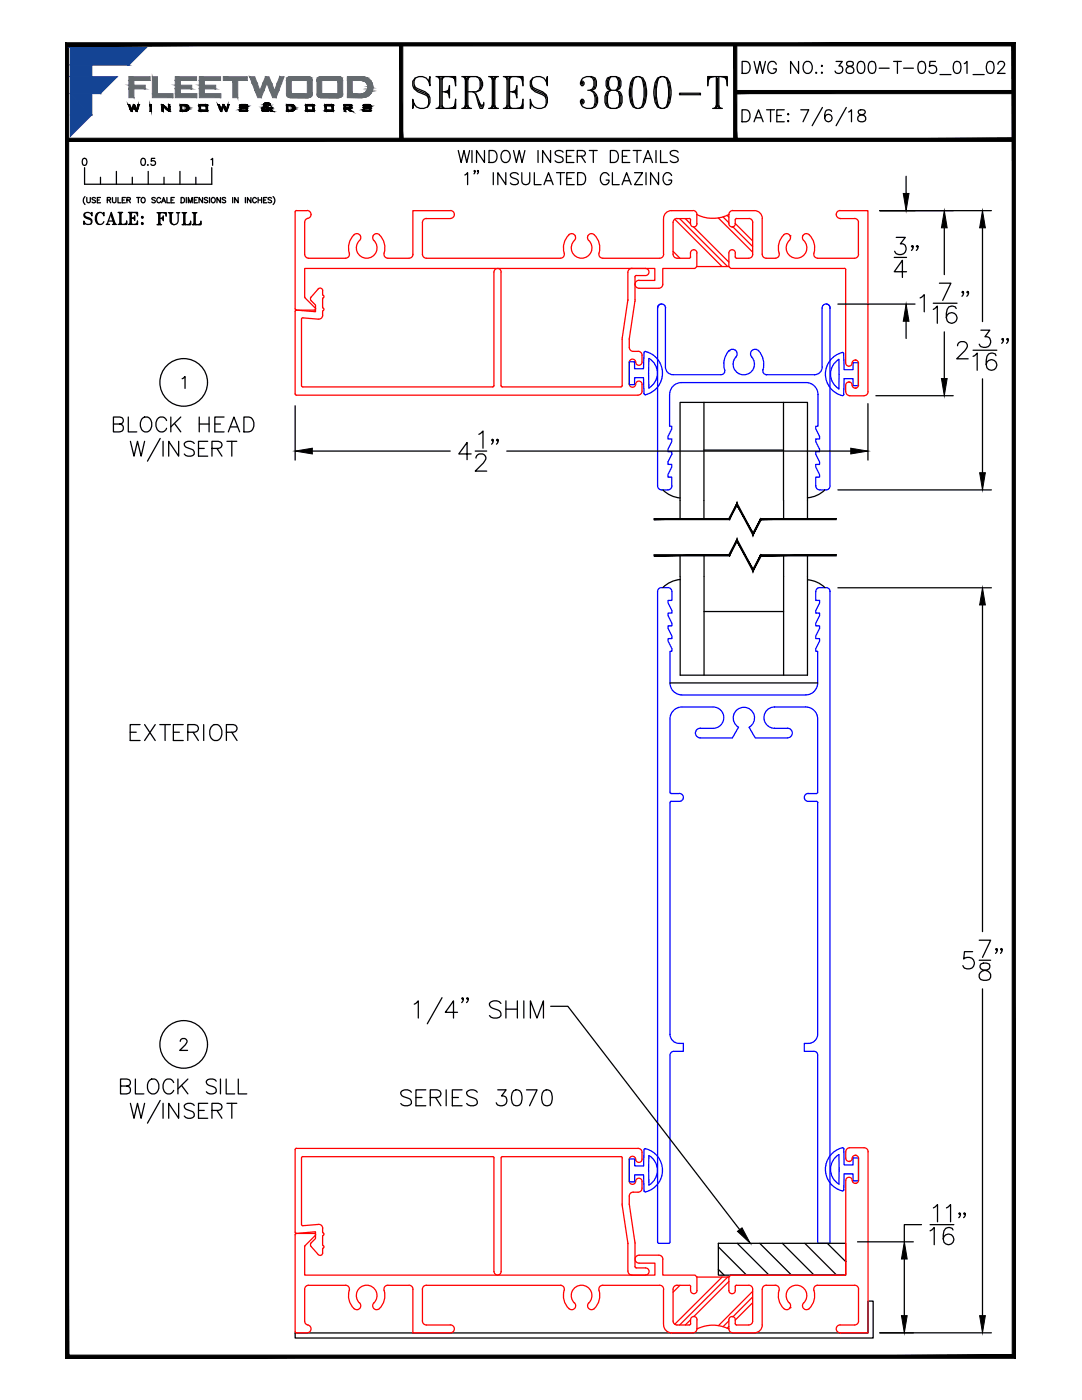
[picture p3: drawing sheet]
<svg xmlns="http://www.w3.org/2000/svg" width="216mm" height="279mm" viewBox="0 0 216 279" stroke-linecap="round" stroke-linejoin="round" font-family="sans-serif">
<!-- layer: GLASS -->
<g fill="#000" stroke="#000" stroke-width=".2">
<path d="M130.5 103.5v.2l14.9-.2zM130.5 103.7l14.9-.2 .2 .2zM147.1 100.4l-1.7 3.1 .2 .2zM147.1 100.4v.5l-1.5 2.8zM147.1 100.4v.5l3.1 5.4zM147.1 100.9l3.1 5.4v.5zM151.8 103.5l-1.6 2.8v.5zM151.8 103.5l.1 .2-1.7 3.1zM151.8 103.5l.1 .2 15-.2zM151.9 103.7l15-.2v.2z"/>
<path d="M130.5 110.7v.3l14.9-.3zM130.5 111l14.9-.3 .2 .3zM147.1 107.6l-1.7 3.1 .2 .3zM147.1 107.6v.5l-1.5 2.9zM147.1 107.6v.5l3.1 5.5zM147.1 108.1l3.1 5.5v.5zM151.8 110.7l-1.6 2.9v.5zM151.8 110.7l.1 .3-1.7 3.1zM151.8 110.7l.1 .3 15-.3zM151.9 111l15-.3v.3z"/>
</g>
<path d="M140.5 89.8h15.8M140.5 80.3v23.3M156.3 80.3l.1 23.3M135.7 103.6v-23.3h25.4v23.3" fill="none" stroke="#000" stroke-width=".25"/>
<!-- layer: GLASS-VINYL -->
<path d="M132.3 97.8a5.6 5.6 0 0 0 3.4 1.6M164.6 97.8l-1.6 1.1-1.9 .4M135.7 110.8v4.3M135.7 115.7a5.6 5.6 0 0 0-3.4 1.6M140.5 110.8v23.9M156.4 110.8v23.9M161.1 110.8v23.9h-25.4v-19.6M161.1 115.7l1.9 .5 1.6 1.1M133.7 136.3h29.5M140.5 122h15.9" fill="none" stroke="#000" stroke-width=".25"/>
<!-- layer: VENT -->
<path d="M131.2 61.5a.79 .79 0 0 1 .8-.8 .79 .79 0 0 1 .8 .8v11.8M131.2 61.5v35.5a.79 .79 0 0 0 .8 .8h1.3a.79 .79 0 0 0 .8-.8M132 60.7a.79 .79 0 0 0-.8 .8M132.8 73.2a1.53 1.53 0 0 0 1.5 1.6M133.6 78.7v6.4h.5v.5l-.8 1.5v.5h.8v.5l-.8 1.5v.5h.8v.6l-.8 1.5v.5h.8v.5l-.8 1.5v.5h.8v1.8M144.6 73.8l-.1 .7-.6 .3h-9.6M145.5 70h.1M145.5 70a4 4 0 0 0-.9 3.8M145.5 70a.92 .92 0 0 1 1.3-.1 .92 .92 0 0 1 0 1.3 2.13 2.13 0 0 0 .1 3 2.13 2.13 0 0 0 3 0 2.13 2.13 0 0 0 .1-3 .93 .93 0 0 1 .1-1.3 .93 .93 0 0 1 1.3 .1 4.1 4.1 0 0 1 .8 4l.3 .6 .5 .2h9.5a1.53 1.53 0 0 0 1.6-1.6M164.8 60.7a.79 .79 0 0 1 .8 .8M165.6 61.5v35.5a.79 .79 0 0 1-.8 .8h-1.2a.79 .79 0 0 1-.8-.8v-1.8h.7v-.5l-.7-1.5v-.5h.7v-.5l-.7-1.5v-.6h.7v-.5l-.7-1.5v-.5h.7v-.5l-.7-1.5v-.5h.4v-6.4a2.38 2.38 0 0 0-2.4-2.4h-24.8a2.38 2.38 0 0 0-2.4 2.4M165.6 61.5a.79 .79 0 0 0-.8-.8 .79 .79 0 0 0-.8 .8v11.8" fill="none" stroke="#00f" stroke-width=".25"/>
<!-- layer: FRAME -->
<g fill="none" stroke="#f00" stroke-width=".25">
<path d="M58.9 42.3v19.3M59.1 42h2.2M59.2 42l-.3 .3M60.8 50.7a.79 .79 0 0 0 .8 .8M60.9 59.4l2 2M61.3 42a.79 .79 0 0 1 .8 .7 .79 .79 0 0 1-.7 .9M61.4 43.6a.79 .79 0 0 0-.6 .7v6.5M64.4 58v.7a.51 .51 0 0 1 0 .9v1.7a.5 .5 0 0 1 .2 .4 .5 .5 0 0 1-.2 .5M64.4 58a.52 .52 0 0 0-.3-.5 .52 .52 0 0 0-.6 .2l-1.5 1.8 .1 .5 .9 .9v1.3l-3.8-.3M75.7 46.9a3.8 3.8 0 0 1 .9 3.9l.3 .6 .5 .1M75.7 46.8a.79 .79 0 0 0-1.1 .1 .79 .79 0 0 0 0 1.1 2.08 2.08 0 0 1-.1 3 2.08 2.08 0 0 1-3-.2 2.08 2.08 0 0 1 .4-3 .79 .79 0 0 0-.2-1 .79 .79 0 0 0-1.1 .1 3.8 3.8 0 0 0-.9 3.9l-.3 .6-.5 .1h-7.3M82.4 50.7a.79 .79 0 0 1-.8 .8h-4.2"/>
<path d="M84.3 50.7a.79 .79 0 0 0 .8 .8M85.1 43.6h4.8M85.1 51.5h26.7M85.1 43.6a.79 .79 0 0 0-.8 .8v6.4M89.9 42h-7.5v8.8M89.9 42a.79 .79 0 0 1 .8 .8 .79 .79 0 0 1-.8 .8M100 54.3v22.7l.2 .2h23.8l.1-.2 .1-9.4 1.1-7.7M100 54.3a.72 .72 0 0 0-.7-.7 .72 .72 0 0 0-.7 .7v22.7l-.3 .2h-38l-.1-.2v-13.3l.2-.3M113.5 46.8a.79 .79 0 0 1 1.1 .1 .79 .79 0 0 1 0 1.1 2.08 2.08 0 0 0 .1 3 2.08 2.08 0 0 0 3-.2 2.08 2.08 0 0 0-.4-3 .79 .79 0 0 1 .2-1 .79 .79 0 0 1 1.1 0 3.8 3.8 0 0 1 .9 4l.3 .6 .5 .1h11.3M113.5 46.9a3.8 3.8 0 0 0-.9 3.9l-.3 .6-.5 .1M125.3 54.3a.76 .76 0 0 1 .8-.7h2.7a.71 .71 0 0 1 .7 .7 .71 .71 0 0 1-.7 .7h-1.8l-.3 .1v4.7M125.3 54.4v5.4"/>
<path d="M125.3 59.8v.1M126.7 59.8l-1.1 7.8M127.5 56h3.2v-2.4h-69.9l.1 5.8M127.5 55.9a.8 .8 0 0 0-.8 .8 .8 .8 0 0 0 .8 .8h4a.79 .79 0 0 0 .8-.8M132.4 43.6v7.2M132.4 50.7a.79 .79 0 0 1-.8 .8M134.3 50.2l1.4 1.3M134.6 43.8l9.5 9.4M135.1 43.6h2.4M135.1 43.6a.79 .79 0 0 0-.8 .8v6.4M135.6 43.6l9.6 9.6M136.7 43.6l1.1 1.1"/>
<path d="M137.5 43.6l.3 .3M137.8 43.9v.8M137.8 44.6a.65 .65 0 0 0 .6 .7M138.3 42h-4.3a1.58 1.58 0 0 0-1.6 1.6M138.3 42a.79 .79 0 0 1 .8 .8M138.4 45.3l7 7M139 53.2l-.3 .4h-6.4v3.1M139 53.2h6.4M139 50.5v2.7M139.1 50.5a.65 .65 0 0 0-.7-.7 .65 .65 0 0 0-.6 .7v.8l-.1 .2h-2.6a.79 .79 0 0 1-.8-.8M139.1 44.6a.65 .65 0 0 1-.7 .7M143.3 43.5l6.9 6.8"/>
<path d="M144.3 43.3l1.1 1.2M145.1 43l.3 .3M145.4 44.7v-1.9a7.2 7.2 0 0 1-6.4 0v1.9M145.4 50.5v2.7M145.4 53.2l.4 .4h22.7M145.4 50.5a.65 .65 0 0 1 .7-.7 .65 .65 0 0 1 .6 .7v.8l.1 .2h2.6a.81 .81 0 0 0 .8-.8M146.1 45.3h.1M146.2 42h4.3M146.2 42a.79 .79 0 0 0-.8 .8M146.2 45.3l4 3.9M146.7 43.9v.7a.65 .65 0 0 1-.6 .7 .65 .65 0 0 1-.7-.7M146.7 44.6l3.5 3.5"/>
<path d="M147 43.6h2.4M147 43.6l-.3 .3M149.4 43.6a.79 .79 0 0 1 .8 .8v6.4M150.5 42a1.58 1.58 0 0 1 1.6 1.6M152.1 43.6v7.2M152.1 50.7a.79 .79 0 0 0 .8 .8M157.6 47.1h.1M160.4 48a.79 .79 0 0 1-.1-1.1 .79 .79 0 0 1 1.2-.1 3.8 3.8 0 0 1 .9 4l.3 .6 .5 .1h7.3a.81 .81 0 0 0 .8-.8M160.4 48a2.08 2.08 0 0 1-.1 3 2.08 2.08 0 0 1-3-.2 2.08 2.08 0 0 1 .4-3 .78 .78 0 0 0-.3-1 .78 .78 0 0 0-1 .1 3.8 3.8 0 0 0-.9 3.9l-.2 .4-.4 .3h-2M167.6 43.6h2.9M167.6 42h5.6v36.2a.75 .75 0 0 1-.8 .8M167.7 42a.79 .79 0 0 0-.8 .8 .79 .79 0 0 0 .8 .8"/>
<path d="M168.5 53.5l.2 .3v18.6a.65 .65 0 0 0 .7 .7 .65 .65 0 0 0 .6-.6M170.5 43.6a.79 .79 0 0 1 .8 .8v6.4M58.9 61.6l.3 .3M59.2 61.9l-.3 .2v16.5l.3 .3h68.1a.83 .83 0 0 0 .8-.8v-1.4a.67 .67 0 0 0-.8-.6 .67 .67 0 0 0-.5 .8 .65 .65 0 0 1-.7 .4 .65 .65 0 0 1-.5-.7v-4.3a.68 .68 0 0 1 .7-.6 .68 .68 0 0 1 .6 .8 .65 .65 0 0 0 .7 .4 .65 .65 0 0 0 .5-.6M60.4 63.4l3.1 .3M62.9 61.4a.26 .26 0 0 1 .1 .3 .26 .26 0 0 1-.3 .2h-3.6M64.4 62.2v.7M64.4 62.9l-.3 .6-.6 .2M125.6 67.6v1.7a.79 .79 0 0 0 .8 .8h.9M127.3 70.1a.79 .79 0 0 1 .8 .8v1.4M168.7 76.9l.1 1.3a.79 .79 0 0 0 .8 .8M169.4 76.3h.1"/>
<path d="M169.5 79h2.9M170 72.5a.65 .65 0 0 1 .7-.6 .65 .65 0 0 1 .6 .6M170 76.8a.65 .65 0 0 0 .7 .7M170 76.8a.65 .65 0 0 0-.6-.6 .65 .65 0 0 0-.7 .7M170.6 77.5h.1M170.6 71.9h.1M171.3 72.5v4.3a.65 .65 0 0 1-.6 .7M60.2 231.1v13.3M98.6 231.1l-.3-.3h-37.9l-.2 .3M100 231.1v22.7a.71 .71 0 0 1-.7 .7 .71 .71 0 0 1-.7-.7v-22.7M124.1 231.1v9.2M124.2 231.1l-.3-.3h-23.7l-.2 .3"/>
<path d="M126.4 237.9a.79 .79 0 0 0-.8 .8v1.6M128.1 231.3v-1.3a.79 .79 0 0 0-.8-.8h-68.1l-.3 .2v16.5M128.1 231.3a.68 .68 0 0 1-.8 .7 .68 .68 0 0 1-.5-.9 .65 .65 0 0 0-.7-.3 .65 .65 0 0 0-.5 .6v4.3a.68 .68 0 0 0 .8 .7 .68 .68 0 0 0 .5-.9 .65 .65 0 0 1 .7-.3 .65 .65 0 0 1 .5 .6v1.3a.76 .76 0 0 1-.8 .8h-1M169.4 231.8h.1M170.7 230.6h.1M170.7 236.2h.1M170.7 230.6a.65 .65 0 0 1 .6 .6v4.3M170.7 230.6a.73 .73 0 0 0-.7 .8l-.6 .4M170.7 236.2a.73 .73 0 0 1-.7-.9 .65 .65 0 0 0-.7-.3 .65 .65 0 0 0-.5 .6v18.6l-.1 .2-22.9 .1-.4 .4M171.3 235.5a.65 .65 0 0 1-.6 .7M172.4 229.1h-2.8a.79 .79 0 0 0-.8 .8v1.3a.65 .65 0 0 0 .6 .6M172.4 229.1a.79 .79 0 0 1 .8 .8"/>
<path d="M173.2 229.9v36.1h-5.6M58.9 245.9l.3 .3M59.1 246.2h3.6M59.2 246.1l-.3 .3v19.4M59.2 246.2l3.8-.4v1.4l-.9 .8-.1 .5 1.5 1.9a.52 .52 0 0 0 .6 .1 .52 .52 0 0 0 .3-.5M60.2 244.4l.2 .2 3.1-.2M60.9 248.6l-.1 5.9h69.9v-2.4h-3.2a.79 .79 0 0 1-.8-.8 .79 .79 0 0 1 .8-.8h4M61.6 256.5h7.3l.7 .3a1.26 1.26 0 0 1 0 1.3 3.2 3.2 0 0 0 1.5 3.3 .79 .79 0 0 0 .8-.5 .79 .79 0 0 0-.1-.9M61.6 256.5a.79 .79 0 0 0-.8 .8v6.4M62.7 246.1a.26 .26 0 0 1 .3 .2 .26 .26 0 0 1-.1 .3M62.9 246.6l-2 2M63.5 244.3l.6 .3 .3 .5"/>
<path d="M64.4 245.1v.8a.5 .5 0 0 1 .2 .4 .5 .5 0 0 1-.2 .4M64.4 248.4a.5 .5 0 0 1 .2 .4 .5 .5 0 0 1-.2 .5v.7M64.4 246.8v1.6M77.4 256.5h4.2a.79 .79 0 0 1 .8 .8v8.7h7.5M77.4 256.5l-.5 .1a1.06 1.06 0 0 0-.1 1.5 3.6 3.6 0 0 1-1.1 3.1M85.1 256.5h26.7l.7 .3a1.26 1.26 0 0 1 0 1.3 3.2 3.2 0 0 0 1.5 3.3 .79 .79 0 0 0 .8-.5 .79 .79 0 0 0-.2-.9M85.1 256.5a.79 .79 0 0 0-.8 .8v6.3a.79 .79 0 0 0 .8 .8M124.1 240.3l1.2 7.8M125.6 240.3l1.1 7.6M126.7 247.9v5l.3 .1h1.8a.71 .71 0 0 1 .7 .7 .71 .71 0 0 1-.7 .8h-2.7a.83 .83 0 0 1-.8-.8v-5.6M131.5 250.5a.79 .79 0 0 1 .8 .8M131.6 256.5h-11.3l-.5 .1a1.06 1.06 0 0 0-.2 1.5 3.2 3.2 0 0 1-1.4 3.3 .79 .79 0 0 1-.9-.5 .79 .79 0 0 1 .2-.9"/>
<path d="M131.6 256.5a.79 .79 0 0 1 .8 .8M132.3 251.3v3.2h6.4l.4 .4M132.4 257.3v7.1M135.7 256.5l-1.4 1.4M137.8 256.8l-.3-.3h-2.4a.79 .79 0 0 0-.8 .8v6.3a.79 .79 0 0 0 .8 .8h2.5l.2-.2M139.1 254.9h6.3M139.1 254.9v2.6a.65 .65 0 0 1-.7 .7 .65 .65 0 0 1-.6-.7v-.7M144.1 254.9l-9.5 9.4M145.2 254.9l-9.6 9.5M145.4 254.9v2.6a.65 .65 0 0 0 .7 .7 .65 .65 0 0 0 .6-.7v-.7l.1-.3h2.6a.76 .76 0 0 1 .8 .8v6.3a.76 .76 0 0 1-.8 .8h-2.6a1.35 1.35 0 0 1-.1-1.3l-.6-.4M145.4 255.8l-7 7M150.2 260l-3.5 3.5"/>
<path d="M150.2 258.8l-3.9 4M150.2 257.7l-6.8 6.9M58.9 265.8l.3 .2h2.1M60.8 263.7a.79 .79 0 0 0 .6 .7M61.4 264.4a.79 .79 0 0 1 .7 .9 .79 .79 0 0 1-.8 .7M71.7 260a2.06 2.06 0 0 1 0-2.9 2.06 2.06 0 0 1 2.9 0 2.06 2.06 0 0 1 0 2.9M74.6 260a.79 .79 0 0 0 0 1.1 .79 .79 0 0 0 1.1 .1M85.1 264.4h4.8M89.9 264.4a.79 .79 0 0 1 .8 .8 .79 .79 0 0 1-.8 .8M114.6 260a2.06 2.06 0 0 1 0-2.9 2.06 2.06 0 0 1 2.9 0 2.06 2.06 0 0 1 0 2.9M132.4 264.4a1.58 1.58 0 0 0 1.6 1.6M134 266h4.3"/>
<path d="M137.8 263.4v.8M137.8 263.4l-1.1 1M139.1 265.2a.79 .79 0 0 1-.8 .8M145.4 265.2a.79 .79 0 0 0 .8 .8M145.4 264.7l-.3 .4M145.4 263.6l-1.1 1.2M146.1 262.8h.1M146.1 262.7a.65 .65 0 0 0-.7 .7v1.8a7.1 7.1 0 0 0-6.3 0v-1.8a.64 .64 0 0 0-.7-.7 .64 .64 0 0 0-.6 .7M146.2 266h4.3M157.5 260a2.06 2.06 0 0 1 0-2.9 2.06 2.06 0 0 1 2.9 0 2.06 2.06 0 0 1 0 2.9M157.5 260a.8 .8 0 0 1 0 1.1 .8 .8 0 0 1-1.1 .1 3.8 3.8 0 0 1-.9-3.9l-.1-.3a.74 .74 0 0 0-.7-.5h-1.8a.83 .83 0 0 0-.8 .8v7.1a1.58 1.58 0 0 1-1.6 1.6M157.7 261h.1"/>
<path d="M160.4 260a.79 .79 0 0 0-.1 1.1 .79 .79 0 0 0 1.2 .1 3.8 3.8 0 0 0 .9-3.9l.3-.7 .5-.1h7.3a.76 .76 0 0 1 .8 .8v6.3a.76 .76 0 0 1-.8 .8h-2.9M167.7 264.4a.79 .79 0 0 0-.8 .8 .79 .79 0 0 0 .8 .8"/>
</g>
<!-- layer: GEOMETRY -->
<g fill="none" stroke="#00f" stroke-width=".25">
<path d="M128.8 70.1l-.3 .3M128.8 70.2a4.4 4.4 0 0 1 3.4 4.3 4.4 4.4 0 0 1-3.6 4.2l-.1-.1-.1-3.2h-1.8v1.4h-1v-4.6h1v1.4h1.8l.1-3.2M129.5 77.4a3.4 3.4 0 0 0 0-5.9v5.9M166.1 71.4a3.5 3.5 0 0 1 2.2-1l.1 3.4h1.8v-1.4h1.1v4.6h-1.1v-1.4h-1.8l-.1 3.3a4.3 4.3 0 0 1-3.5-3.1 4.3 4.3 0 0 1 1.3-4.4zM167.4 71.7v5.9M167.4 71.7a3.4 3.4 0 0 0 0 5.9M128.8 229.2l-.3 .3-.1 3.2h-1.8v-1.4h-1v4.6h1v-1.4h1.8l.1 3.1 .3 .3M128.8 229.3a4.4 4.4 0 0 1 3.4 4.3 4.4 4.4 0 0 1-3.4 4.3M129.4 233.6l.1 2.9a3.4 3.4 0 0 0 0-5.9l-.1 3M167.4 230.4v5.9M167.4 230.4a3.4 3.4 0 0 0 0 5.9M168.4 229.3v3.2h1.8v-1.4h1.1v4.6h-1.1v-1.4h-1.8v3.2"/>
<path d="M168.4 229.3l-.1-.2a4.4 4.4 0 0 0-3.6 4.2 4.4 4.4 0 0 0 3.4 4.4M168.4 237.4l-.3 .3"/>
</g>
<!-- layer: SASH -->
<g fill="none" stroke="#00f" stroke-width=".25">
<path d="M133.7 136.3v-6.3h.4v-.5l-.8-1.5v-.6h.8v-.5l-.8-1.5v-.5h.8v-.5l-.8-1.5v-.5h.8v-.5l-.8-1.6v-.5h.8v-1.7a.79 .79 0 0 0-.8-.8h-1.3a.76 .76 0 0 0-.8 .8v129.8l.3 .2M163.2 136.3v-6.3h-.4v-.5l.7-1.5v-.6h-.7v-.5l.7-1.5v-.5h-.7v-.5l.7-1.5v-.5h-.7v-.5l.7-1.6v-.5h-.7v-1.7a.76 .76 0 0 1 .8-.8h1.2a.76 .76 0 0 1 .8 .8v129.8l-.2 .2h-2l-.2-.2v-37.3a.76 .76 0 0 0-.8-.8h-1.9v-1.6a2.05 2.05 0 0 0 2.7-1.8v-46.2l-.3-.3h-1.6a.79 .79 0 0 1-.8-.8 .79 .79 0 0 1 .8-.8M163.2 136.3a2.38 2.38 0 0 1-2.4 2.4h-24.7a2.42 2.42 0 0 1-2.4-2.4M133.7 158.1l.3 .3h1.6M135.6 159.9h-1.6l-.3 .3v46.2a1.83 1.83 0 0 0 1.8 1.8M135.6 158.3a.79 .79 0 0 1 .8 .8 .79 .79 0 0 1-.8 .8M139.7 145.3h2.6a2.13 2.13 0 0 0 2.1-2.1 2.13 2.13 0 0 0-2.1-2.1h-6.2a2.38 2.38 0 0 0-2.4 2.4v14.6M147.3 145.2l-1.2 2.1h-6.4a.96 .96 0 0 1-.9-1 .96 .96 0 0 1 .9-1M147.4 145.1a2.13 2.13 0 0 1-.6-3.2 2.13 2.13 0 0 1 3.3 0 2.13 2.13 0 0 1-.6 3.2M149.5 145.2l1.2 2.1h6.4a.97 .97 0 0 0 1-1 .97 .97 0 0 0-1-1M154.6 145.3h2.5M154.6 141.1h6.2a2.38 2.38 0 0 1 2.4 2.4v14.6"/>
<path d="M154.6 141.1a2.13 2.13 0 0 0-2.2 2.1 2.13 2.13 0 0 0 2.2 2.1M163.2 158.1l-.3 .3h-1.6M135.5 208.2h.9v1.6h-1.9a.79 .79 0 0 0-.8 .8v37.3l-.3 .2h-1.9"/>
</g>
<!-- layer: MISC. -->
<path d="M58.9 266h114.3v-6.3h1v7.3h-115.3z" fill="none" stroke="#000" stroke-width=".25"/>
<!-- layer: SETTING BLOCKS -->
<path d="M143.3 248.1h25.5v6.4h-25.5z" fill="none" stroke="#000" stroke-width=".25"/>
<!-- layer: DIM -->
<g fill="none" stroke="#000" stroke-width=".25">
<path d="M82.6 17.1l.3 .6 2.4 1.2 .2 .6M82.9 15.6a1.43 1.43 0 0 0 .4 2.1l1.5 .6a1.79 1.79 0 0 1 1.1 2.2 1.79 1.79 0 0 1-2.1 1.2 1.79 1.79 0 0 1-1.4-1.9v1.8l.2-.9M85.5 16.2l.3-.9v1.8a1.83 1.83 0 0 0-1.4-1.8 1.83 1.83 0 0 0-2 .9v.9l.2 .6 .7 .6 1.5 .6a1.7 1.7 0 0 1 .5 2.4M87 15.3h3.9v1.8l-.2-1.8M87.3 15.3l.4 .3M87.5 15.3l.2 .6M87.7 15.3v6.3M88 15.6v5.7M88.2 15.3v6.3M88.2 18.3h1.5M88.5 15.3l-.3 .6M88.7 15.3l-.5 .3"/>
<path d="M89.7 17.1v2.4l-.2-1.2zM89.7 17.7l-.5 .6 .5 .6M89.7 18l-1 .3 1 .3M89.7 15.3l1.2 .3M90.2 15.3l.7 .6M90.4 15.3l.5 .9M92.1 15.3h3a1.54 1.54 0 0 1 1.2 1.5 1.54 1.54 0 0 1-1.2 1.5h-1.8M92.4 15.3l.5 .3M92.6 15.3l.3 .6M92.9 15.3v6.3M93.1 15.6v5.7M93.3 15.3v6.3"/>
<path d="M93.6 15.3l-.3 .6M93.8 15.3l-.5 .3M94.3 18.3l.5 .3 1 3h.5l.2-.6v-.6M94.8 18.6l1.2 2.4h.3l.2-.3M95.1 15.3l.4 .3 .3 .6v1.2l-.3 .6-.4 .3M95.8 15.9l.2 .6v.6l-.2 .6M97.5 15.3h2M97.8 15.3l.4 .3M98 15.3l.2 .6M98.2 15.3v6.3M98.5 15.6v5.7M98.7 15.3v6.3"/>
<path d="M99 15.3l-.3 .6M99.2 15.3l-.5 .3M100.4 15.3h4v1.8l-.3-1.8M100.7 15.3l.5 .3M100.9 15.3l.3 .6M101.2 15.3v6.3M101.4 15.6v5.7M101.7 18.3h1.4M101.7 15.3v6.3M101.9 15.3l-.2 .6M102.2 15.3l-.5 .3M103.1 17.1v2.4l-.2-1.2z"/>
<path d="M103.1 17.7l-.5 .6 .5 .6M103.1 18l-.9 .3 .9 .3M103.1 15.3l1.3 .3M103.6 15.3l.8 .6M103.8 15.3l.6 .9M106 17.1l.3 .6 2.4 1.2 .3 .6M106.3 15.6a1.4 1.4 0 0 0 .5 2.1l1.4 .6a1.78 1.78 0 0 1 1.1 2.2 1.78 1.78 0 0 1-2 1.2 1.78 1.78 0 0 1-1.5-1.9v1.8l.2-.9M109 16.2l.2-.9v1.8a1.82 1.82 0 0 0-1.3-1.8 1.82 1.82 0 0 0-2.1 .9v.9l.2 .6 .8 .6 1.4 .6a1.65 1.65 0 0 1 .5 2.4M116.1 16.5h.2v.3h-.2zM116.1 16.2h.2l.2 .3v.3l-.2 .3h-.2l-.3-.3a1.41 1.41 0 0 1 1.3-1.5h.9l.7 .3 .3 .6v.9l-.3 .6-.7 .3M117.3 18a1.84 1.84 0 0 1 1.9 2.4l-.2 .6a1.83 1.83 0 0 1-3.2-.6v-.3l.3-.3h.2l.2 .3v.3l-.2 .3h-.2M117.8 15.3a1.56 1.56 0 0 1 0 2.7l.5 .3a3.1 3.1 0 0 1 .2 3l-.5 .3"/>
<path d="M118.5 15.6l.2 .6v.9l-.2 .6M118.7 18.9l.3 .6v.9l-.3 .6M121.2 15.6l.7-.3h1l.7 .3 .3 .6v.9l-.3 .6-.7 .3h-1l-.7-.3-.3-.6v-.9zM121.2 18.6l-.3 .6v1.2l.3 .6M121.4 15.6l-.2 .6v.9l.2 .6M121.9 15.3a2 2 0 0 0 0 2.7l-.7 .3a2.3 2.3 0 0 0 0 3 2.04 2.04 0 0 0 2.7-.3 2.34 2.34 0 0 0-.3-2.7l-.7-.3a1.94 1.94 0 0 0 0-2.7M121.9 18l-.5 .3-.2 .9v1.2l.2 .9 .5 .3M122.9 18l.5 .3 .2 .9v1.2l-.2 .9-.5 .3M123.4 15.6l.2 .6v.9l-.2 .6M123.6 18.6l.3 .6v1.2l-.3 .6M126.3 15.6l.8-.3h.5l.7 .3a5.8 5.8 0 0 1 0 5.7l-.7 .3h-.5l-.8-.3a5.8 5.8 0 0 1 0-5.7zM126.3 15.9a6.4 6.4 0 0 0 0 5.1"/>
<path d="M127.1 15.3l-.5 .3a7.9 7.9 0 0 0 0 5.7l.5 .3M127.6 15.3l.4 .3a8.2 8.2 0 0 1 0 5.7l-.4 .3M128.3 15.9a6.4 6.4 0 0 1 0 5.1M131.2 15.6l.7-.3h.5l.8 .3a5.8 5.8 0 0 1 0 5.7l-.8 .3h-.5l-.7-.3a5.8 5.8 0 0 1 0-5.7zM131.2 15.9a6.4 6.4 0 0 0 0 5.1M131.9 15.3l-.5 .3a8.2 8.2 0 0 0 0 5.7l.5 .3M132.4 15.3l.5 .3a8.2 8.2 0 0 1 0 5.7l-.5 .3M133.2 15.9a6.4 6.4 0 0 1 0 5.1M135.6 18.6h4.2v.3h-4.2zM141.5 15.3l-.3 1.8v-1.8h3.9v1.8l-.2-1.8M141.7 15.3l-.5 .9M141.9 15.3l-.7 .6"/>
<path d="M142.5 15.3l-1.3 .3M142.9 15.3v6.3M143.2 15.6v5.7M143.4 15.3v6.3M143.9 15.3l1.2 .3M144.4 15.3l.7 .6M144.6 15.3l.5 .9M148.1 12.3h.8a1.28 1.28 0 0 1 .8 1.2 1.28 1.28 0 0 1-.8 1.2h-.8zM150.5 12.3l.5 2.4 .6-2.4 .6 2.4 .5-2.4M154.9 12.8a.87 .87 0 0 0-1-.5 .87 .87 0 0 0-.7 .9 1.03 1.03 0 0 0 .2 1.1 1.03 1.03 0 0 0 1.2 .2l.3-.4v-.4h-.6M159.3 12.3v2.4l-1.5-2.4v2.4M160.5 12.6a.89 .89 0 0 1 1-.3 .89 .89 0 0 1 .6 .9 1.04 1.04 0 0 1-.3 1.1 1.04 1.04 0 0 1-1.1 .2 1.51 1.51 0 0 1-.2-1.9z"/>
<path d="M162.9 14.4l-.1 .1 .1 .2 .1-.2M163.9 14.5l.1-.1 .1 .1-.1 .2zM164 13l.1 .2-.1 .1-.1-.1zM166.8 12.3h1.3l-.7 .9a.79 .79 0 0 1 .7 1.1 .79 .79 0 0 1-1.4 .1l-.1-.2M169.1 12.4a.48 .48 0 0 0 .2 .8 .98 .98 0 0 1 1.1 1 .77 .77 0 0 1-1 .4 .77 .77 0 0 1-.5-1l.3-.2a1.32 1.32 0 0 0 1.1-.6v-.2a.87 .87 0 0 0-1.2-.2zM171.4 12.4a.75 .75 0 0 1 1.1 .3 2.02 2.02 0 0 1-.3 1.8 .72 .72 0 0 1-1.1-.3 2.02 2.02 0 0 1 .3-1.8zM173.6 12.4a.75 .75 0 0 1 1.1 .3 2.1 2.1 0 0 1-.2 1.8 .72 .72 0 0 1-1.1-.3 1.93 1.93 0 0 1 .2-1.8zM175.4 13.6h2M178.3 12.3h1.6M179.1 12.3v2.4M180.3 13.6h2M183.5 12.4a.77 .77 0 0 1 1.1 .3 2.02 2.02 0 0 1-.2 1.8 .72 .72 0 0 1-1.1-.3 2.1 2.1 0 0 1 .2-1.8z"/>
<path d="M186.7 12.3h-1.1l-.1 1a.83 .83 0 0 1 1.2 0 .83 .83 0 0 1-.1 1.2 .83 .83 0 0 1-1.2-.3M187.6 14.9h2.2M190.5 12.4a.75 .75 0 0 1 1.1 .3 2.02 2.02 0 0 1-.2 1.8 .72 .72 0 0 1-1.1-.3 2.02 2.02 0 0 1 .2-1.8zM192.4 12.7l.6-.4v2.4M194.2 14.9h2.2M197.1 12.4a.75 .75 0 0 1 1.1 .3 2.1 2.1 0 0 1-.2 1.8 .72 .72 0 0 1-1.1-.3 1.93 1.93 0 0 1 .2-1.8zM199.1 12.8l.1-.3a.73 .73 0 0 1 1-.1 .71 .71 0 0 1-.1 1.1l-1.1 1.2h1.6M16.6 31.7a.45 .45 0 0 1 .7 .2v.3a.63 .63 0 0 1-.5 .8 .92 .92 0 0 1-.2-1.3zM16.9 33.5v3.3h25.4v-3.3M17 39.2a1.09 1.09 0 0 0 0 1.6M17.3 39.4v.8l.3 .3 .4-.3v-.8M19.1 39.6l-.3-.2-.4 .2 .1 .2 .6 .4-.3 .3-.4-.2"/>
<path d="M19.4 39.9h.4M20.1 39.4h-.7v1.1h.7M20.1 35.4v1.4M21.4 39.9h.6v-.4l-.6-.1v1.1M21.7 39.9l.4 .6M22.4 39.4v.8l.3 .3 .4-.2v-.9M23.2 34.2v2.6M23.5 39.4v1.1h.6M24.4 39.9h.4M25 39.4h-.6v1.1h.6M25.3 39.9h.6l.1-.4-.7-.1v1.1M25.7 39.9l.3 .6"/>
<path d="M26.4 35.4v1.4M27.3 39.4h.7M27.6 39.4v1.1M28.3 39.6l.1-.1a.47 .47 0 0 1 .6 .5 .47 .47 0 0 1-.7 .3l-.1-.2zM28.3 31.7a.45 .45 0 0 1 .7 .2v.3a.61 .61 0 0 1-.5 .8 .88 .88 0 0 1-.2-1.3zM29.5 32.9v.1l.1-.1M29.6 34.2v2.6M30.9 31.6h-.7v.6a.49 .49 0 0 1 .7 0 .49 .49 0 0 1-.1 .7 .49 .49 0 0 1-.7-.2M31 39.6l-.2-.2-.5 .2 .1 .2 .6 .4-.2 .3-.5-.2M32.1 39.7a.39 .39 0 0 0-.5-.3 .39 .39 0 0 0-.3 .4v.3a.39 .39 0 0 0 .3 .4 .39 .39 0 0 0 .5-.3M32.7 35.4v1.4M33.3 39.4v1.1h.6"/>
<path d="M34.1 39.9h.4M34.8 39.4h-.7v1.1h.7M35.9 34.2v2.6M36.1 39.4a.57 .57 0 0 1 .7 .3 .57 .57 0 0 1-.1 .6l-.6 .2zM37.2 39.4v1.1M38.8 39.9h.4M39.1 35.4v1.4M39.4 39.4h-.6v1.1h.6M40.4 39.4v1.1l-.7-1.1v1.1M41.4 39.6l-.2-.2-.4 .2 .1 .2 .5 .4-.2 .3-.4-.2M41.8 39.4v1.1M42.1 31.9l.3-.3v1.4"/>
<path d="M42.3 39.6v-.1a.47 .47 0 0 1 .7 .5 .47 .47 0 0 1-.7 .3l-.2-.2zM44 39.4v1.1l-.7-1.1v1.1M45 39.6l-.2-.2-.5 .2 .1 .2 .6 .4-.2 .3-.5-.2M46.4 39.4v1.1M47.5 39.4v1.1l-.7-1.1v1.1M49 39.4v1.1M50.1 39.4v1.1l-.7-1.1v1.1M51.2 39.7a.39 .39 0 0 0-.5-.3 .39 .39 0 0 0-.3 .4v.3a.39 .39 0 0 0 .3 .4 .39 .39 0 0 0 .5-.3M51.5 39.9h.7M51.5 39.4v1.1M52.2 39.4v1.1M52.6 39.9h.4"/>
<path d="M53.2 39.4h-.6v1.1h.6M54.2 39.6l-.3-.2-.4 .2v.2l.7 .4-.3 .3-.4-.2M54.5 39.2a1.05 1.05 0 0 1 0 1.6M87 21.6h3.9v-1.8l-.2 1.8M87.7 21.3l-.4 .3M87.7 21l-.2 .6M88.2 21l.3 .6M88.2 21.3l.5 .3M90.9 21l-.7 .6M90.9 21.3l-1.2 .3M90.9 20.7l-.5 .9M92.1 21.6h2"/>
<path d="M92.9 21.3l-.5 .3M92.9 21l-.3 .6M93.3 21l.3 .6M93.3 21.3l.5 .3M95.5 20.4l.5 .9h.3M97.5 21.6h2M98.2 21.3l-.4 .3M98.2 21l-.2 .6M98.7 21l.3 .6M98.7 21.3l.5 .3M100.4 21.6h4v-1.8l-.3 1.8M101.2 21.3l-.5 .3"/>
<path d="M101.2 21l-.3 .6M101.7 21l.2 .6M101.7 21.3l.5 .3M104.4 21.3l-1.3 .3M104.4 20.7l-.6 .9M104.4 21l-.8 .6M116.1 20.1h.2v.3h-.2zM142.2 21.6h1.9M142.9 21.3l-.4 .3M142.9 21l-.2 .6M143.4 21l.3 .6M143.4 21.3l.5 .3"/>
<path d="M148.1 21.9h.8a1.28 1.28 0 0 1 .8 1.2 1.28 1.28 0 0 1-.8 1.2h-.8zM150.5 24.3l.9-2.4 .9 2.4M150.8 23.5h1.1M153 21.9h1.5M153.8 21.9v2.4M155 23.1h.9M156.5 21.9h-1.5v2.4h1.5M157.3 22.7l.1 .1-.1 .1-.1-.1zM157.3 24.1l.1 .1-.1 .1-.1-.1zM159.8 21.9h1.6l-1.2 2.4M164.1 21.4l-2 3.7M165.9 22.2a.69 .69 0 0 0-.6-.3 .69 .69 0 0 0-.6 .5 1.38 1.38 0 0 0 .5 1.9 .75 .75 0 0 0 .8-.7 .75 .75 0 0 0-.7-.8 .75 .75 0 0 0-.7 .7"/>
<path d="M168.9 21.4l-2.1 3.7M169.3 22.4l.6-.5v2.4M171.4 22a.48 .48 0 0 0 .2 .8 .99 .99 0 0 1 1.1 1 .83 .83 0 0 1-.9 .5 .83 .83 0 0 1-.6-.8 1.12 1.12 0 0 1 1.1-.7 .48 .48 0 0 0 .2-.8l-.3-.1zM180.8 35.2v3.4M16.9 43.1a1.61 1.61 0 0 0 1.2 .7l.1 .2M17 42.5a.48 .48 0 0 0 .2 .8l.7 .2a.71 .71 0 0 1 .3 1.1 .71 .71 0 0 1-1.1 .1l-.4-.6v.7l.2-.3M18.2 42.7l.1-.3v.7a.89 .89 0 0 0-.6-.7 .89 .89 0 0 0-1 .3v.4a1.91 1.91 0 0 0 1.4 .8l.1 .2-.1 .6M19.4 42.7a1.55 1.55 0 0 0 0 1.8M19.8 42.4a1.49 1.49 0 0 0 0 2.4M20.6 42.7l.1-.3v.7a.86 .86 0 0 0-.9-.7 .86 .86 0 0 0-.8 .9 1.04 1.04 0 0 0 .2 1.2 1.04 1.04 0 0 0 1.2 .2l.3-.5M21.2 44.8h.7M21.3 44.8l.1-.1 .2 .1"/>
<path d="M21.4 44.7l.8-2.3 .8 2.4M21.6 44.1h1.1M22.1 42.7l.7 2.1M22.2 42.7l.7 2.1M22.4 44.8h.8M22.8 44.7l-.3 .1M22.8 44.6l-.1 .2M22.9 44.6l.2 .2M23.6 44.8h1.7v-.7l-.1 .7M23.6 42.4h.9M23.7 42.4l.2 .1M23.8 42.4l.1 .2"/>
<path d="M23.9 42.4v2.4M23.9 44.7l-.2 .1M23.9 44.6l-.1 .2M24 42.5v2.2M24.1 42.4v2.4M24.1 44.6l.2 .2M24.1 44.7l.3 .1M24.3 42.4l-.2 .2M24.4 42.4l-.3 .1M25.3 44.5l-.3 .3M25.3 44.6l-.4 .2M25.3 44.7l-.6 .1"/>
<path d="M25.6 42.4h1.8v.7l-.1-.7M25.6 44.8h1.8v-.7l-.1 .7M25.7 42.4l.3 .1M25.9 42.4l.1 .2M26 42.4v2.4M26 44.7l-.3 .1M26 44.6l-.1 .2M26.1 42.5v2.2M26.2 42.4v2.4M26.2 43.5h.7M26.2 44.6l.1 .2M26.2 44.7l.2 .1"/>
<path d="M26.3 42.4l-.1 .2M26.4 42.4l-.2 .1M26.9 43.1v.9l-.1-.5zM26.9 43.3l-.2 .2 .2 .3M26.9 43.4l-.5 .1 .5 .1M26.9 42.4l.5 .1M27.1 42.4l.3 .2M27.2 42.4l.2 .3M27.4 44.5l-.2 .3M27.4 44.6l-.3 .2M27.4 44.7l-.5 .1M28.2 43.3l.3-.1 .1 .2-.3 .1z"/>
<path d="M28.2 44.6l.3-.1 .1 .2-.3 .1zM28.3 43.3l.2 .1zM28.3 44.6l.2 .1zM31.3 42.4h1.9v.7l-.2-.7M31.3 44.8h.9M31.4 42.4l.3 .1M31.6 42.4l.1 .3M31.7 42.4v2.4M31.7 44.7l-.3 .1M31.7 44.6l-.1 .2M31.8 42.5v2.2M31.9 42.4v2.4"/>
<path d="M31.9 43.6h.7M31.9 44.6l.1 .2M31.9 44.7l.2 .1M32 42.4l-.1 .3M32.1 42.4l-.2 .1M32.2 40.5l.4-1.1 .4 1.1M32.4 40.1h.5M32.6 43.1v.9l-.1-.4zM32.6 43.4l-.3 .2 .3 .2M32.6 43.5l-.5 .1 .5 .1M32.6 42.4l.6 .1M32.8 42.4l.4 .3"/>
<path d="M32.9 42.4l.3 .4M33.6 42.4h.9M33.7 42.4l.2 .1M33.8 42.4l.1 .3M33.9 42.4v1.8a.81 .81 0 0 0 .8 .6 .81 .81 0 0 0 .8-.6v-1.7M34.1 42.5l.1 2M34.2 42.4v1.9l.1 .3 .3 .2M34.3 42.4l-.1 .3M34.4 42.4l-.2 .1M35.2 42.4h.7M35.3 42.4l.2 .1 .3-.1M36.3 44.8h1.7v-.6l-.1 .6"/>
<path d="M36.3 42.4h.9M36.5 42.4l.2 .1M36.6 42.4l.1 .3M36.7 42.4v2.4M36.7 44.7l-.2 .1M36.7 44.6l-.1 .2M36.8 42.5v2.2M36.9 42.4v2.4M36.9 44.6l.1 .2M36.9 44.7l.2 .1M37 42.4l-.1 .3M37.1 42.4l-.2 .1"/>
<path d="M37.6 40.5v-1.1l.4 1.1 .4-1.1v1.1M38 44.5l-.2 .3M38 44.6l-.3 .2M38 44.7l-.5 .1M38.4 44.8h1.7v-.6l-.1 .6M38.4 42.4h.9M38.5 42.4l.2 .1M38.6 42.4l.1 .3M38.7 42.4v2.4M38.7 44.7l-.2 .1M38.7 44.6l-.1 .2M38.8 42.5v2.2"/>
<path d="M39 42.4v2.4M39 44.6l.1 .2M39 44.7l.2 .1M39.1 42.4l-.1 .3M39.2 42.4l-.2 .1M40.1 44.5l-.2 .3M40.1 44.6l-.4 .2M40.1 44.7l-.6 .1M175.6 42h22.2M178.4 51.4h2.5M178.8 47.4h1.8l-.9 1.3a1.11 1.11 0 0 1 1.1 1.2 1.11 1.11 0 0 1-1.5 .9l-.5-.2-.3-.5M180.9 54.2h-2.5l1.7-2.3v3.5"/>
<path d="M182.2 49.2l-.2 .1-.1-.1 .1-.2 .2 .2v.3l-.3 .5M183.2 49.2l-.2 .1-.2-.1 .2-.2 .2 .2v.3l-.4 .5M183.6 59.5l.8-.7v3.4M187.5 56.5h2.2l-1.6 3.4M188.4 45.5v9.3M192.3 58.3l-.2 .2-.2-.2 .2-.2a.64 .64 0 0 1-.2 1M193.3 58.3l-.2 .2-.2-.2 .2-.2 .2 .2v.3l-.4 .5M196 45.5v18.7M167.2 60.7h15.4M174.8 79h15.4M180.8 64.1v3.4M186.2 61.7l.8-.6v3.4"/>
<path d="M186.2 60.5h4.8M188.4 66.2v9.3M190.8 61.6a.99 .99 0 0 0-1-.5 .99 .99 0 0 0-.8 .6 2.44 2.44 0 0 0 .3 2.6 1.07 1.07 0 0 0 1.6-.4 1.07 1.07 0 0 0-.8-1.5 1.07 1.07 0 0 0-1.3 1M191.1 69a.83 .83 0 0 1 .6-.8h.7a.85 .85 0 0 1 .5 1.3l-2 2.1h2.3M194.2 71.1l.8-.6v3.4M194.2 69.9h4.7M195.7 65.9h1.8l-1 1.3a1.1 1.1 0 0 1 1.2 1.3 1.1 1.1 0 0 1-1.5 .8l-.5-.1-.3-.5M196 75.6v18.7M198.7 71a.98 .98 0 0 0-1.4-.4 3.2 3.2 0 0 0-.4 2.8 1.06 1.06 0 0 0 1.7 .2 1.06 1.06 0 0 0-.3-1.7 1.06 1.06 0 0 0-1.5 .9M200.2 67.7l-.2 .2-.1-.2 .1-.2 .2 .2v.3l-.3 .5M201.2 67.7l-.2 .2-.2-.2 .2-.2 .2 .2v.3l-.4 .5M58.9 81v10.8"/>
<path d="M62.3 90h27.5M94 90.6h-2.5l1.7-2.3v3.4M94.8 90h2.3M95 91.4a.9 .9 0 0 1 .6-.8h.7a.85 .85 0 0 1 .5 1.3l-2 2.1h2.3M95.5 86.7l.9-.7v3.5M98.4 87.8l-.1 .2-.2-.2 .2-.1a.66 .66 0 0 1-.2 .9M99.4 87.8l-.2 .2-.1-.2 .1-.1a.63 .63 0 0 1-.1 .9M101.1 90h68.7M167.2 97.8h30.6M173.2 80.6v11.2M167.2 117.3h30.6M196 120.7v65.2"/>
<path d="M88.2 199.1l-2.9 5.2M92.4 199.3l-.1 .1-.2-.1 .2-.2a.64 .64 0 0 1-.2 1M93.4 199.3l-.1 .1-.2-.1 .2-.2 .1 .2v.3l-.3 .5M100.9 199.7v3.5M103.2 199.7v3.5M104.5 199.7v3.5M194.1 189.9h-1.7l-.1 1.5a1.21 1.21 0 0 1 1.8 0 1.21 1.21 0 0 1-.2 1.8 1.21 1.21 0 0 1-1.8-.5M195.4 187.6h2.3l-1.7 3.5M195.4 191.6h2.3M195.7 192.4a.69 .69 0 0 0 .3 1.1 1.61 1.61 0 0 1 1.7 1 .89 .89 0 0 1-.8 1.1h-.7a.98 .98 0 0 1-.9-1 .98 .98 0 0 1 1.1-.9l.6-.2a.7 .7 0 0 0 .4-1.1l-.5-.2zM196 197.4v65.2M199 189.4l-.2 .2-.2-.2 .2-.1 .2 .1v.4l-.4 .5"/>
<path d="M200 189.4l-.2 .2-.2-.2 .2-.1 .2 .1v.4l-.4 .5M82.7 200.4l.8-.7v3.5M91.3 202h-2.4l1.6-2.3v3.5M100 200.3a1.47 1.47 0 0 0-2.3 0 .91 .91 0 0 0 .6 .9l1 .3a.84 .84 0 0 1 .6 .7 .84 .84 0 0 1-.3 .8 1.63 1.63 0 0 1-1.9-.3M100.9 201.4h2.3M105.8 203.2v-3.5l1.3 3.5 1.3-3.5v3.5M109.9 200.8h3.4l34.3 44.6M143.3 248.9l5.7 5.6M143.3 253.3l1.2 1.2M147.1 248.1l6.4 6.4M151.6 248.1l6.3 6.4M156.1 248.1l6.4 6.4"/>
<path d="M160.6 248.1l6.3 6.4M165.1 248.1l3.7 3.7M171.1 247.8h11.1M180.4 251.3v11.3M183.9 244.4h-3.5v3.4M185.6 245.6l.8-.6v3.4M185.6 244.4h4.7M186.2 241.1l.9-.7v3.4M188.8 241.1l.9-.7v3.4M190.2 245.5a1 1 0 0 0-1.5-.4 3.1 3.1 0 0 0-.3 2.8 1.06 1.06 0 0 0 1.7 .2 1.06 1.06 0 0 0-.4-1.7 1.06 1.06 0 0 0-1.5 .9M191.6 242.2l-.1 .2-.2-.2 .2-.2 .1 .2v.3l-.3 .5M192.6 242.2l-.2 .2-.1-.2 .1-.2 .2 .2v.3l-.3 .5"/>
<path d="M175.6 266h22.2"/>
</g>
<!-- layer: TEXT -->
<g fill="none" stroke="#000" stroke-width=".25">
<path d="M91.4 30l.6 2.4 .6-2.4 .5 2.4 .6-2.4M92.8 34.9l.5-.4v2.4M94.2 30v2.4M94.8 34.1l-.1 .2-.1-.2 .1-.1a.45 .45 0 0 1-.1 .7M95.5 34.1l-.1 .2-.1-.2 .1-.1a.45 .45 0 0 1-.1 .7M96.7 30v2.4l-1.6-2.4v2.4M97.6 30h.8a1.27 1.27 0 0 1 .8 1.2 1.27 1.27 0 0 1-.8 1.2h-.8zM98.4 34.5v2.4M100.2 30.4a.89 .89 0 0 1 1-.3 .89 .89 0 0 1 .6 .8 1.04 1.04 0 0 1-.2 1.2 1.04 1.04 0 0 1-1.2 .2 1.51 1.51 0 0 1-.2-1.9zM100.9 34.5v2.4l-1.6-2.4v2.4M102.5 30l.5 2.4 .6-2.4 .6 2.4 .5-2.4M103.4 34.8a.89 .89 0 0 0-.8-.4 .89 .89 0 0 0-.8 .6l.3 .4 .9 .3a.6 .6 0 0 1 .2 1 1.13 1.13 0 0 1-1.4-.2"/>
<path d="M104.1 34.5v1.7a.8 .8 0 0 0 .8 .7 .8 .8 0 0 0 .8-.7v-1.7M106.6 34.5v2.4h1.4M107.4 30v2.4M108.5 36.9l1-2.4 .9 2.4M108.9 36.1h1.1M109.9 30v2.4l-1.6-2.4v2.4M111 34.5h1.7M111.8 34.5v2.4M112.4 30.4a.9 .9 0 0 0-.9-.4 .9 .9 0 0 0-.7 .6l.2 .3 .9 .4a.57 .57 0 0 1 .4 .4 .57 .57 0 0 1-.2 .6 1.07 1.07 0 0 1-1.3-.2M113 31.2h.9M113.1 35.6h.9M114.5 30h-1.5v2.4h1.5"/>
<path d="M114.6 34.5h-1.5v2.4h1.5M115.2 31.2h1a.62 .62 0 0 0 .6-.7l-.2-.4-.4-.1h-1v2.4M115.3 34.5h.8a1.28 1.28 0 0 1 .8 1.2 1.28 1.28 0 0 1-.8 1.2h-.8zM116 31.2l.8 1.2M117.6 30h1.6M118.4 30v2.4M121.5 35a.88 .88 0 0 0-1-.5 .88 .88 0 0 0-.7 .9 1.05 1.05 0 0 0 .2 1.1 1.05 1.05 0 0 0 1.2 .2l.3-.4v-.4h-.6M121.8 30h.8a1.28 1.28 0 0 1 .8 1.2 1.28 1.28 0 0 1-.8 1.2h-.8zM122.2 34.5v2.4h1.4M124.1 36.9l.9-2.4 .9 2.4M124.2 31.2h.9M124.5 36.1h1.1"/>
<path d="M125.7 30h-1.5v2.4h1.5M126.3 30h1.6M126.6 34.5h1.6l-1.6 2.4h1.6M127.1 30v2.4M128.4 32.4l.9-2.4 .9 2.4M128.7 31.6h1.2M128.9 34.5v2.4M130.9 30v2.4M131.4 34.5v2.4l-1.6-2.4v2.4M131.8 30v2.4h1.4M134 35a.87 .87 0 0 0-1-.5 .87 .87 0 0 0-.7 .9 1.05 1.05 0 0 0 .2 1.1 1.05 1.05 0 0 0 1.2 .2l.3-.4v-.4h-.6M135.3 30.4a.9 .9 0 0 0-.8-.4 .9 .9 0 0 0-.8 .6l.3 .3 .9 .4a.57 .57 0 0 1 .4 .4 .57 .57 0 0 1-.2 .6 1.07 1.07 0 0 1-1.4-.2"/>
<path d="M36.3 75.6l.6-.5v2.4M22.6 84.6l1.7-.1a.71 .71 0 0 0 0-1.1l-1.7-.2v3h1.3l.4-.2a.79 .79 0 0 0 .3-.8 .79 .79 0 0 0-.7-.6M25.6 83.2v3h1.7M26 88.1l.7 2.9 .7-2.9 .8 2.9 .7-2.9M28.3 83.7a1.1 1.1 0 0 1 1.2-.4 1.1 1.1 0 0 1 .8 1 1.29 1.29 0 0 1-.3 1.5 1.29 1.29 0 0 1-1.4 .2 1.84 1.84 0 0 1-.3-2.3zM32 87.5l-2.6 4.5M32.5 88.1v2.9M33.2 83.9a1.09 1.09 0 0 0-1.2-.7 1.09 1.09 0 0 0-.9 1.1 1.29 1.29 0 0 0 .3 1.5 1.29 1.29 0 0 0 1.4 .2l.4-.5M34.1 83.2v3M34.8 84.5l1.3 1.7M35.7 88.1v2.9l-2-2.9v2.9M36.1 83.2l-2 2"/>
<path d="M38.8 88.5a1.31 1.31 0 0 0-2 0 .76 .76 0 0 0 .5 .8l.9 .3a.72 .72 0 0 1 .5 .6 .72 .72 0 0 1-.2 .7 1.42 1.42 0 0 1-1.7-.3M39.6 89.5h1.2M39.8 83.2v3M39.8 84.6h1.9M41.4 88.1h-1.8v2.9h1.8M41.7 83.2v3M42.3 89.5h1.3l.4-.2a.66 .66 0 0 0 0-1.1l-.4-.1h-1.3v2.9M42.9 84.6h1.1M43.3 89.5l1 1.5M44.7 83.2h-1.8v3h1.8M45.3 88.1h1.9M45.6 86.2l1.1-3 1.1 3"/>
<path d="M46 85.2h1.4M46.3 88.1v2.9M48.7 83.2h1a1.58 1.58 0 0 1 1 1.5 1.58 1.58 0 0 1-1 1.5h-1zM26 146.1h1.2M27.9 144.6h-1.9v3.2h1.9M28.9 144.6l2.1 3.2M31 144.6l-2.1 3.2M31.9 144.6h2.1M32.9 144.6v3.2M34.6 146.1h1.2M36.6 144.6h-2v3.2h2M37.5 146.1h1.3l.5-.1a.76 .76 0 0 0 0-1.2l-.5-.2h-1.3v3.2"/>
<path d="M38.5 146.1l1.1 1.7M40.6 144.6v3.2M42.1 145.1a1.16 1.16 0 0 1 1.4-.5 1.16 1.16 0 0 1 .8 1.2 1.38 1.38 0 0 1-.3 1.5 1.38 1.38 0 0 1-1.5 .3 1.96 1.96 0 0 1-.4-2.5zM45.2 146.1h1.4a.79 .79 0 0 0 .7-.9l-.3-.4-.4-.2h-1.4v3.2M46.2 146.1l1.1 1.7M24.1 216.7l1.6-.1a.71 .71 0 0 0 0-1.1l-1.6-.2v3h1.2l.4-.1a.79 .79 0 0 0 .3-.9 .79 .79 0 0 0-.7-.6M27 215.3v3h1.7M29.7 215.8a1.1 1.1 0 0 1 1.3-.4 1.1 1.1 0 0 1 .7 1.1 1.3 1.3 0 0 1-.3 1.4 1.3 1.3 0 0 1-1.4 .3 1.84 1.84 0 0 1-.3-2.4zM32 219.6l-2.6 4.6M34.7 216a1.09 1.09 0 0 0-1.3-.7 1.09 1.09 0 0 0-.9 1.2 1.29 1.29 0 0 0 .3 1.4 1.29 1.29 0 0 0 1.4 .3l.5-.6M35.5 215.3v3M36 207.8l.1-.3 .3-.2 .7 .1a.51 .51 0 0 1 .1 .8l-1.3 1.4h1.5"/>
<path d="M36.2 216.6l1.3 1.7M37.5 215.3l-2 2M43.1 215.8a1.29 1.29 0 0 0-1.9 0 .75 .75 0 0 0 .5 .8l.9 .3a.71 .71 0 0 1 .5 .5 .71 .71 0 0 1-.2 .8 1.34 1.34 0 0 1-1.7-.3M44 215.3v3M45.1 215.3v3h1.7M47.5 215.3v3h1.7M82.1 218a1.37 1.37 0 0 0-2.1 0 .84 .84 0 0 0 .6 .9l.9 .3a.76 .76 0 0 1 .6 .6 .76 .76 0 0 1-.3 .7 1.49 1.49 0 0 1-1.8-.3M83 219h1.2M85 217.5h-2v3.2h2M85.9 219h1.3l.5-.1a.74 .74 0 0 0 0-1.2l-.5-.2h-1.3v3.2M86.9 219l1.1 1.7M89 217.5v3.2"/>
<path d="M90.3 219h1.2M92.2 217.5h-1.9v3.2h1.9M95.2 218a1.36 1.36 0 0 0-2.1 0 .83 .83 0 0 0 .6 .9l.9 .3a.77 .77 0 0 1 .6 .6 .77 .77 0 0 1-.3 .7 1.49 1.49 0 0 1-1.8-.3M99.3 217.5h1.7l-.9 1.2a1.01 1.01 0 0 1 1.1 1.2 1.01 1.01 0 0 1-1.4 .8l-.5-.2-.3-.4M102.5 217.7a1.02 1.02 0 0 1 1.5 .4 2.58 2.58 0 0 1-.3 2.4 1.04 1.04 0 0 1-1.5-.4 2.66 2.66 0 0 1 .3-2.4zM105.1 217.5h2.1l-1.5 3.2M108.5 217.7a1 1 0 0 1 1.5 .4 2.66 2.66 0 0 1-.2 2.4 1.05 1.05 0 0 1-1.6-.4 2.58 2.58 0 0 1 .3-2.4zM26 220.2l.7 3 .7-3 .8 3 .7-3M32.5 220.2v3M35.7 220.2v3l-2-3v3M38.8 220.6a1.31 1.31 0 0 0-2 0 .76 .76 0 0 0 .5 .9l.9 .3a.72 .72 0 0 1 .5 .5 .72 .72 0 0 1-.2 .7 1.35 1.35 0 0 1-1.7-.3M39.6 221.6h1.2"/>
<path d="M41.4 220.2h-1.8v3h1.8M42.3 221.6h1.3l.4-.1a.66 .66 0 0 0 0-1.2l-.4-.1h-1.3v3M43.3 221.6l1 1.6M45.3 220.2h1.9M46.3 220.2v3"/>
<circle cx="36.7" cy="76.3" r="4.8"/>
<circle cx="36.7" cy="208.4" r="4.8"/>
</g>
<!-- layer: DIM -->
<g fill="#000" stroke="#000" stroke-width=".2">
<path d="M37 22h.5zM48 21.6h1.4zM47.8 21.9l.3-.1zM49.1 21.1l.2 .1zM52.5 22.2h1zM52.9 20.6h.8zM53.4 22h.8zM53.5 21h.4zM54 21.4l.1-.1 .2 .1zM58.2 21.1h.5zM58.4 21.9h.4zM69.8 21.5h.4z"/>
<path d="M69.8 21.1h.4zM69.8 21.4h.4zM72.5 21.6h1.5zM72.4 21.9l.3-.1zM73.7 21.1l.3 .1zM180.2 38.6h1.2l-.6 3.4zM188.4 42l.6 3.5h-1.1zM196 42l.6 3.5h-1.1zM180.8 60.7l.6 3.4h-1.2zM187.9 75.5h1.1l-.6 3.5zM58.9 90l3.4-.5v1.1zM169.8 89.5l3.4 .5-3.4 .6z"/>
<path d="M195.5 94.3h1.1l-.6 3.5zM196 117.3l.6 3.4h-1.1zM147.2 245.7l.9-.7 1.6 3.1zM180.4 247.8l.6 3.5h-1.1zM179.9 262.6h1.1l-.6 3.4zM195.5 262.6h1.1l-.6 3.4z"/>
<path d="M79.7 8.9l.7 19v-19zM79.7 8.9l.7 19h-.7z"/>
<path d="M146.7 18.1v.6l55.6-.6zM146.7 18.7l55.6-.6v.6z"/>
<path d="M146.4 8.9l.6 19v-19zM146.4 8.9l.6 19h-.6z"/>
<path d="M13.4 27.6v.6l188.9-.6zM13.4 28.2l188.9-.6v.6z"/>
<path d="M25.6 20.9l.7 .9-.4-.9zM25.6 20.9l.7 .9h-.4z"/>
<path d="M25.9 21.8l.4 .4 .2-.4zM25.9 21.8l.4 .4h-.2z"/>
<path d="M26.4 21.3l.1 .5 .2-.5zM26.4 21.3l.1 .5h-.2z"/>
<path d="M26.6 20.9l.4 .4-.1-.4zM26.6 20.9l.4 .4h-.6z"/>
<path d="M26.7 21.3l.5 .5-.2-.5zM26.7 21.3l.5 .5h-.3z"/>
<path d="M26.9 21.8l.4 .4 .2-.4zM26.9 21.8l.4 .4h-.2z"/>
<path d="M27.6 20.9l-.1 .9 .4-.9zM27.6 20.9l-.1 .9h-.3z"/>
<path d="M29.9 20.9l.3 1.3v-1.3zM29.9 20.9l.3 1.3h-.3z"/>
<path d="M29.9 22.2h.3zM29.9 22.2h.3z"/>
<path d="M32.3 20.9l.7 .4-.5-.4zM32.3 20.9l.7 .4h-.7z"/>
<path d="M32.3 21.3l.3 .5v-.5zM32.3 21.3l.3 .5h-.3z"/>
<path d="M32.3 21.8l.3 .4v-.4zM32.3 21.8l.3 .4h-.3z"/>
<path d="M32.6 21.3l1 .5-.6-.5zM32.6 21.3l1 .5h-.4z"/>
<path d="M33.6 20.9l.3 .4v-.4zM33.6 20.9l.3 .4h-.3z"/>
<path d="M33.6 21.3l.3 .5v-.5zM33.6 21.3l.3 .5h-.3z"/>
<path d="M33.2 21.8l.7 .4v-.4zM33.2 21.8l.7 .4h-.2z"/>
<path d="M36 21.1l.3 .9v-.9zM36 21.1l.3 .9h-.3z"/>
<path d="M36 20.9h1.1zM36 20.9h1.1z"/>
<path d="M36 20.9h1.2zM36 20.9h1.2z"/>
<path d="M36 22.2h1.1zM36 22.2h1z"/>
<path d="M36 20.9l1.3 .1zM36 20.9l1.3 .1z"/>
<path d="M36 22.2h1.2zM36 22.2h1.1z"/>
<path d="M36 21h1.4zM36 21h1.4z"/>
<path d="M36 22.1h1.3zM36 22.1l1.2 .1z"/>
<path d="M36 21l1.5 .1zM36 21l1.5 .1z"/>
<path d="M36 22.1h1.4zM36 22.1h1.3z"/>
<path d="M36.9 21.1h.6zM36.9 21.1h.6z"/>
<path d="M36 22h1.5zM36 22l1.4 .1z"/>
<path d="M37 21.1h.5zM37 21.1h.5z"/>
<path d="M37 21.1h.5zM37 21.1h.5z"/>
<path d="M37 22h.5zM36.9 22h.6z"/>
<path d="M37 21.1l.6 .1zM37 21.1l.6 .1z"/>
<path d="M37 22h.5zM37 22h.5zM37 22h.5z"/>
<path d="M37.1 21.2h.5zM37.1 21.2h.5z"/>
<path d="M37.1 21.9h.5zM37 22h.5z"/>
<path d="M37.2 21.2h.4zM37.2 21.2h.4z"/>
<path d="M37.2 21.9h.4zM37.2 21.9h.4z"/>
<path d="M37.2 21.2l.4 .1zM37.2 21.2l.4 .1z"/>
<path d="M37.2 21.3l.4 .1zM37.2 21.3l.4 .1zM37.3 21.4h.3zM37.3 21.4h.3z"/>
<path d="M37.2 21.8l.4 .1zM37.2 21.8l.4 .1z"/>
<path d="M37.2 21.9h.4zM37.2 21.9h.4z"/>
<path d="M37.3 21.4h.3zM37.3 21.4h.3z"/>
<path d="M37.3 21.4l.4 .1zM37.3 21.4l.4 .1z"/>
<path d="M37.3 21.7h.3zM37.3 21.7h.3zM37.3 21.7h.3zM37.3 21.7h.3z"/>
<path d="M37.3 21.7h.3zM37.3 21.7l.3 .1z"/>
<path d="M37.3 21.5h.4zM37.3 21.5h.4z"/>
<path d="M37.3 21.5l.4 .1zM37.3 21.5l.4 .1z"/>
<path d="M37.3 21.6h.4zM37.3 21.6h.4z"/>
<path d="M37.3 21.6h.4zM37.3 21.6l.3 .1z"/>
<path d="M39.7 21.1l.3 .9v-.9zM39.7 21.1l.3 .9h-.3z"/>
<path d="M40 20.9h1.2zM39.9 20.9h1.3z"/>
<path d="M39.9 20.9h1.4zM39.9 20.9h1.4z"/>
<path d="M39.9 22.2h1.3zM39.9 22.2h1.3z"/>
<path d="M39.9 20.9h1.4zM39.8 20.9h1.5z"/>
<path d="M39.9 22.2h1.4zM39.9 22.2h1.3z"/>
<path d="M39.8 20.9h1.5zM39.8 20.9h1.5z"/>
<path d="M39.8 22.2h1.5zM39.8 22.2h1.5z"/>
<path d="M39.8 20.9h1.6zM39.8 20.9h1.6z"/>
<path d="M39.8 22.2h1.5zM39.8 22.2h1.5z"/>
<path d="M39.8 20.9l1.6 .1zM39.8 20.9l1.6 .1z"/>
<path d="M39.8 22.2h1.6zM39.8 22.2h1.5z"/>
<path d="M39.8 21h1.6zM39.8 21h1.6z"/>
<path d="M39.8 22.1h1.6zM39.8 22.1l1.6 .1z"/>
<path d="M39.7 21l1.7 .1zM39.7 21l1.7 .1z"/>
<path d="M39.7 22.1h1.7zM39.7 22.1h1.7z"/>
<path d="M39.7 21.1h1.7zM39.7 21.1h1.7z"/>
<path d="M41.1 21.1l.3 .9v-.9zM41.1 21.1l.3 .9h-.3z"/>
<path d="M39.7 22h1.7zM39.7 22h1.7z"/>
<path d="M39.7 22h1.7zM39.7 22l1.7 .1z"/>
<path d="M43.5 20.9l.7 .9-.4-.9zM43.5 20.9l.7 .9h-.4z"/>
<path d="M43.8 21.8l.4 .4 .2-.4zM43.8 21.8l.4 .4h-.2z"/>
<path d="M44.3 21.3l.1 .5 .2-.5zM44.3 21.3l.1 .5h-.2z"/>
<path d="M44.5 20.9l.4 .4-.1-.4zM44.5 20.9l.4 .4h-.6z"/>
<path d="M44.6 21.3l.5 .5-.2-.5zM44.6 21.3l.5 .5h-.3z"/>
<path d="M44.8 21.8l.4 .4 .2-.4zM44.8 21.8l.4 .4h-.2z"/>
<path d="M45.5 20.9l-.1 .9 .4-.9zM45.5 20.9l-.1 .9h-.3z"/>
<path d="M48.1 21.7h1.3zM49.1 21.7h.3zM49.1 21.7h.3z"/>
<path d="M47.8 21.9l.3 .1zM47.8 21.9l.3 .1z"/>
<path d="M47.9 21.1h.3zM47.9 21.1h.3z"/>
<path d="M47.9 21.1l.3 .3v-.3zM47.9 21.1l.3 .3h-.3zM47.9 21.4h.3zM47.9 21.4h.3z"/>
<path d="M49.1 21.1l.2 .1zM49.1 21.2h.2z"/>
<path d="M48.1 20.9h1zM48.1 20.9h1zM48.1 20.9h1zM48.1 20.9h1z"/>
<path d="M48.1 20.9h1.1zM48 20.9h1.2zM48 20.9h1.2zM48 20.9h1.2z"/>
<path d="M47.9 21.4h1.3zM47.9 21.4h1.3z"/>
<path d="M47.9 21.4h1.3zM47.9 21.4h1.3z"/>
<path d="M48 22.2h1.2zM48 22.2h1.1z"/>
<path d="M48 20.9h1.2zM48 20.9h1.2z"/>
<path d="M47.9 21.4h1.3zM47.9 21.4h1.3z"/>
<path d="M48 22.2h1.2zM48 22.2h1.2z"/>
<path d="M48 20.9h1.2zM48 20.9h1.2z"/>
<path d="M48 20.9h1.2zM48 20.9h1.2z"/>
<path d="M48 20.9h1.3zM47.9 20.9h1.4z"/>
<path d="M47.9 22.2h1.3zM47.9 22.2h1.3z"/>
<path d="M47.9 20.9h1.4zM47.9 20.9h1.4z"/>
<path d="M47.9 21.4h1.4zM47.9 21.4h1.4z"/>
<path d="M47.9 21.4l1.4 .1zM47.9 21.4l1.4 .1z"/>
<path d="M47.9 20.9l1.4 .1zM47.9 20.9l1.4 .1z"/>
<path d="M47.9 21.5h1.4zM47.9 21.5h1.4zM47.9 21.5h1.4zM47.9 21.5h1.4z"/>
<path d="M47.9 22.2h1.4zM47.9 22.2h1.3z"/>
<path d="M47.9 21h1.4zM47.9 21h1.4z"/>
<path d="M47.9 21h1.4zM47.9 21h1.4z"/>
<path d="M47.9 21.5h1.4zM47.9 21.5h1.4zM47.9 21.5h1.4zM47.9 21.5h1.4z"/>
<path d="M47.9 22.2h1.4zM47.9 22.2h1.4z"/>
<path d="M47.9 21h1.4zM47.9 21h1.4z"/>
<path d="M47.9 21l1.4 .1zM47.9 21l1.4 .1zM47.9 21.1h1.4zM47.9 21.1h1.4z"/>
<path d="M47.9 21.1h1.4zM47.9 21.1h1.4z"/>
<path d="M49.1 21.1h.2zM49.1 21.1h.2z"/>
<path d="M47.9 21.5l1.4 .1zM47.9 21.5l1.4 .1zM47.9 21.6h1.4zM47.9 21.6h1.4z"/>
<path d="M47.9 21.6h1.5zM47.9 21.6h1.5z"/>
<path d="M47.8 22.1h1.5zM47.8 22.1h1.5z"/>
<path d="M47.8 22.1h1.5zM47.8 22.1l1.5 .1z"/>
<path d="M48 21.6h1.4zM48 21.6h1.4z"/>
<path d="M48 21.6h1.4zM48 21.6h1.4zM48 21.6h1.4z"/>
<path d="M48 21.6l1.4 .1zM48 21.6l1.4 .1zM48.1 21.7h1.3z"/>
<path d="M49.1 21.7l.3 .3v-.3zM49.1 21.7l.3 .3h-.3z"/>
<path d="M47.8 22h1.6zM47.8 22h1.6z"/>
<path d="M47.8 22h1.6zM47.8 22l1.5 .1z"/>
<path d="M52.3 22h1.4zM52.3 22h1.4z"/>
<path d="M52.3 21.7h.3zM52.3 21.7h.3z"/>
<path d="M52.3 21.7l.3 .3v-.3zM52.3 21.7l.3 .3h-.3z"/>
<path d="M52.3 21.7h.3zM52.3 21.7h.3zM52.3 21.7h.3zM52.3 21.7h.3z"/>
<path d="M52.3 21.7h.3zM52.3 21.7h.3zM52.3 21.7h.3zM52.3 21.7h.3zM52.3 21.7h.3zM52.3 21.7h.3zM52.3 21.7h.3zM52.3 21.7h.3z"/>
<path d="M52.3 21.6h.4zM52.3 21.6l.3 .1z"/>
<path d="M52.3 21.6h.4zM52.3 21.6h.4z"/>
<path d="M52.3 21.6h.5zM52.3 21.6h.4z"/>
<path d="M52.3 21.6h.5zM52.3 21.6h.5z"/>
<path d="M52.4 21.5h.5zM52.4 21.5l.4 .1z"/>
<path d="M52.4 21.5h.5zM52.4 21.5h.5z"/>
<path d="M52.7 20.9h.3zM52.7 20.9h.3z"/>
<path d="M52.7 20.9l.3 .1zM52.7 20.9l.3 .1zM52.7 21h.3zM52.7 21h.3z"/>
<path d="M52.7 21h.3zM52.7 21h.3zM52.7 21h.3zM52.7 21h.3z"/>
<path d="M52.7 21h.3zM52.7 21h.3z"/>
<path d="M52.7 21h.4zM52.7 21h.4z"/>
<path d="M52.5 21.4h.5zM52.4 21.5h.5z"/>
<path d="M52.7 21l.4 .1zM52.7 21l.4 .1z"/>
<path d="M52.7 21.1h.5zM52.7 21.1h.5z"/>
<path d="M52.7 21.1h.5zM52.7 21.1h.5z"/>
<path d="M52.7 21.1l.5 .1zM52.7 21.1l.5 .1z"/>
<path d="M52.7 21.2h.6zM52.7 21.2h.6z"/>
<path d="M52.8 21.2h.5zM52.8 21.2h.5z"/>
<path d="M52.8 21.2l.7 .2-.2-.2zM52.5 21.4l.3-.2 .7 .2z"/>
<path d="M52.5 22.2h1zM52.5 22.2h.9z"/>
<path d="M52.5 22.2h1zM52.5 22.2h1zM52.5 22.2h1z"/>
<path d="M52.5 22.2h1zM52.5 22.2h1z"/>
<path d="M52.4 22.2h1.1zM52.4 22.2h1.1z"/>
<path d="M52.4 22.2h1.1zM52.4 22.2h1.1z"/>
<path d="M53 21.4l.8 .2-.3-.2zM53 21.4l.8 .2h-.6z"/>
<path d="M52.4 22.2h1.1zM52.4 22.2h1.1z"/>
<path d="M52.4 22.2h1.2zM52.4 22.2h1.1z"/>
<path d="M52.9 20.6h.7zM52.9 20.6h.7zM52.9 20.6h.7zM52.9 20.6h.7z"/>
<path d="M52.4 22.2h1.2zM52.4 22.2h1.2z"/>
<path d="M52.9 20.6h.8zM52.9 20.6h.8zM52.8 20.6h.9z"/>
<path d="M52.3 22.1h1.3zM52.3 22.1l1.3 .1z"/>
<path d="M52.8 20.6h.9zM52.8 20.6h.9z"/>
<path d="M52.3 22.1h1.4zM52.3 22.1h1.3z"/>
<path d="M52.8 20.6h.9zM52.8 20.6h.9z"/>
<path d="M52.8 20.6h.9zM52.8 20.6h.9z"/>
<path d="M52.8 20.6l1 .1zM52.8 20.6l1 .1z"/>
<path d="M52.3 22h1.4zM52.3 22l1.4 .1z"/>
<path d="M52.8 20.7h1zM52.8 20.7h1z"/>
<path d="M53.2 21.6h.6zM53.2 21.6h.6z"/>
<path d="M52.8 20.7h1zM52.8 20.7h1z"/>
<path d="M52.7 20.7h1.1zM52.7 20.7h1.1z"/>
<path d="M52.7 20.7h1.1zM52.7 20.7h1.1z"/>
<path d="M52.7 20.7l1.1 .1zM52.7 20.7l1.1 .1z"/>
<path d="M52.7 20.8h1.2zM52.7 20.8h1.2z"/>
<path d="M52.7 20.8h1.2zM52.7 20.8h1.2z"/>
<path d="M52.7 20.8l1.2 .1zM52.7 20.8l1.2 .1zM52.7 20.9h1.2zM52.7 20.9h1.2z"/>
<path d="M53.5 20.9l.4 .1v-.1zM53.5 20.9l.4 .1h-.4z"/>
<path d="M53.5 21.8h.5zM53.5 21.8h.5z"/>
<path d="M53.5 21.8l.7 .2zM53.5 21.8l.7 .2h-.8zM53.4 22h.8z"/>
<path d="M53.4 22h.8zM53.4 22h.8z"/>
<path d="M53.4 22h.8zM53.3 22h.9zM53.3 22h.9zM53.3 22h.9z"/>
<path d="M52.3 22h1.9zM52.3 22h1.9z"/>
<path d="M52.3 22h2zM52.3 22h2z"/>
<path d="M53.3 21.6l.7 .2 .2-.2zM53.3 21.6l.7 .2h-.5z"/>
<path d="M53.8 21.6h.5zM53.8 21.6h.4z"/>
<path d="M53.7 22l.8 .2-.2-.2zM53.7 22l.8 .2h-.5z"/>
<path d="M54 21.4l.4 .1zM53.9 21.5h.5z"/>
<path d="M53.9 21.5l.4 .1 .1-.1zM53.9 21.5l.4 .1h-.5z"/>
<path d="M57.2 21.1l.3 .9v-.9zM57.2 21.1l.3 .9h-.3z"/>
<path d="M57.2 20.9h1.1zM57.2 20.9h1.1z"/>
<path d="M57.2 20.9h1.2zM57.2 20.9h1.2z"/>
<path d="M57.2 22.2h1.1zM57.2 22.2h.9z"/>
<path d="M57.2 20.9l1.3 .1zM57.2 20.9l1.3 .1z"/>
<path d="M57.2 22.2h1.2zM57.2 22.2h1.1z"/>
<path d="M57.2 21h1.4zM57.2 21h1.4z"/>
<path d="M57.2 22.1h1.3zM57.2 22.1l1.2 .1z"/>
<path d="M57.2 21l1.5 .1zM57.2 21l1.5 .1z"/>
<path d="M57.2 22.1h1.4zM57.2 22.1h1.3z"/>
<path d="M58.1 21.1h.6zM58.1 21.1h.6z"/>
<path d="M58.1 21.1h.6zM58.1 21.1h.6zM58.2 21.1h.5z"/>
<path d="M58.1 22h.6zM58.1 22h.6z"/>
<path d="M57.2 22h1.5zM57.2 22l1.4 .1z"/>
<path d="M58.2 21.1l.5 .1zM58.2 21.1l.5 .1z"/>
<path d="M58.2 22h.5zM58.2 22h.5z"/>
<path d="M58.2 22h.5zM58.1 22h.6z"/>
<path d="M58.3 21.2h.5zM58.3 21.2h.5z"/>
<path d="M58.3 21.9h.4zM58.2 22h.5z"/>
<path d="M58.4 21.2h.4zM58.4 21.2h.4z"/>
<path d="M58.4 21.2l.4 .1zM58.4 21.2l.4 .1z"/>
<path d="M58.4 21.9h.4zM58.4 21.9h.3z"/>
<path d="M58.4 21.3l.4 .1zM58.4 21.3l.4 .1zM58.5 21.4h.3zM58.5 21.4h.3z"/>
<path d="M58.4 21.8h.4zM58.4 21.9h.4zM58.4 21.9h.4z"/>
<path d="M58.5 21.4h.3zM58.5 21.4h.3z"/>
<path d="M58.5 21.7h.3zM58.5 21.7l.3 .1z"/>
<path d="M58.5 21.4l.3 .1zM58.5 21.4l.3 .1z"/>
<path d="M58.5 21.5h.3zM58.5 21.5h.3z"/>
<path d="M58.5 21.5l.3 .1zM58.5 21.5l.3 .1z"/>
<path d="M58.5 21.6h.3zM58.5 21.6h.3z"/>
<path d="M58.5 21.6l.3 .1zM58.5 21.6l.3 .1z"/>
<path d="M58.5 21.7h.3zM58.5 21.7h.3zM58.5 21.7h.3zM58.5 21.7h.3z"/>
<path d="M61 21.1l.3 .9v-.9zM61 21.1l.3 .9h-.3z"/>
<path d="M61.2 20.9h1.3zM61.2 20.9h1.3z"/>
<path d="M61.2 20.9h1.3zM61.2 20.9h1.3z"/>
<path d="M61.2 22.2h1.3zM61.2 22.2h1.2z"/>
<path d="M61.2 20.9h1.4zM61.1 20.9h1.5z"/>
<path d="M61.1 22.2h1.4zM61.1 22.2h1.4z"/>
<path d="M61.1 20.9h1.5zM61.1 20.9h1.5z"/>
<path d="M61.1 22.2h1.5zM61.1 22.2h1.4z"/>
<path d="M61.1 20.9h1.5zM61.1 20.9h1.5z"/>
<path d="M61 22.2h1.6zM61 22.2h1.6z"/>
<path d="M61 20.9l1.7 .1zM61 20.9l1.7 .1z"/>
<path d="M61 21h1.7zM61 21h1.7z"/>
<path d="M61 22.1h1.7zM61 22.1l1.6 .1z"/>
<path d="M61 21l1.7 .1zM61 21l1.7 .1z"/>
<path d="M61 21.1h1.7zM61 21.1h1.7z"/>
<path d="M61 22l1.7 .1zM61 22l1.7 .1z"/>
<path d="M61 22.1h1.7zM61 22.1h1.7z"/>
<path d="M62.4 21.1l.3 .9v-.9zM62.4 21.1l.3 .9h-.3z"/>
<path d="M61 22h1.7zM61 22h1.7z"/>
<path d="M64.8 21.1l.3 .9v-.9zM64.8 21.1l.3 .9h-.3z"/>
<path d="M65.1 20.9h1.2zM65 20.9h1.3z"/>
<path d="M65 20.9h1.4zM65 20.9h1.4z"/>
<path d="M65 22.2h1.3zM65 22.2h1.3z"/>
<path d="M65 20.9h1.4zM64.9 20.9h1.5z"/>
<path d="M65 22.2h1.4zM65 22.2h1.3z"/>
<path d="M64.9 20.9h1.5zM64.9 20.9h1.5z"/>
<path d="M64.9 22.2h1.5zM64.9 22.2h1.5z"/>
<path d="M64.9 20.9h1.6zM64.9 20.9h1.6z"/>
<path d="M64.9 22.2h1.5zM64.9 22.2h1.5z"/>
<path d="M64.9 20.9l1.6 .1zM64.9 20.9l1.6 .1z"/>
<path d="M64.9 21h1.6zM64.9 21h1.6z"/>
<path d="M64.9 22.1h1.6zM64.9 22.1l1.5 .1z"/>
<path d="M64.8 21l1.7 .1zM64.8 21l1.7 .1z"/>
<path d="M64.8 22.1h1.7zM64.8 22.1h1.7z"/>
<path d="M64.8 21.1h1.7zM64.8 21.1h1.7z"/>
<path d="M66.2 21.1l.3 .9v-.9zM66.2 21.1l.3 .9h-.3z"/>
<path d="M64.8 22h1.7zM64.8 22h1.7z"/>
<path d="M64.8 22h1.7zM64.8 22l1.7 .1z"/>
<path d="M68.6 21.1l.4 .4v-.4zM68.6 21.1l.4 .4h-.4z"/>
<path d="M68.6 21.7l.4 .5v-.5zM68.6 21.7l.4 .5h-.4z"/>
<path d="M69.3 21.7l1 .5-.6-.5zM69.3 21.7l1 .5h-.5z"/>
<path d="M69.8 21.5h.4zM69.8 21.5h.4zM69.8 21.5h.4zM69.8 21.5h.4z"/>
<path d="M68.6 21.7h1.3zM68.6 21.7h1.4z"/>
<path d="M68.6 20.9h1.4zM68.6 20.9h1.4z"/>
<path d="M68.6 20.9h1.4zM68.6 20.9h1.4z"/>
<path d="M68.6 20.9h1.4zM68.6 20.9h1.4z"/>
<path d="M68.6 21.7h1.4zM68.6 21.7h1.4z"/>
<path d="M68.6 20.9h1.5zM68.6 20.9h1.5z"/>
<path d="M68.6 21.7h1.4zM68.6 21.7h1.4z"/>
<path d="M68.6 20.9h1.5zM68.6 20.9h1.5z"/>
<path d="M68.6 21.7h1.5zM68.6 21.7h1.4z"/>
<path d="M68.6 20.9l1.5 .1zM68.6 20.9l1.5 .1z"/>
<path d="M68.6 21h1.6zM68.6 21h1.6z"/>
<path d="M68.6 21.6h1.5zM68.6 21.6l1.5 .1z"/>
<path d="M68.6 21l1.6 .1zM68.6 21l1.6 .1z"/>
<path d="M68.6 21.1h1.6zM68.6 21.1h1.6z"/>
<path d="M68.6 21.5l1.6 .1zM68.6 21.5l1.6 .1z"/>
<path d="M68.6 21.6h1.6zM68.6 21.6h1.5z"/>
<path d="M69.8 21.1h.4zM69.8 21.1h.4zM69.8 21.1h.4zM69.8 21.1h.4z"/>
<path d="M69.8 21.1h.4zM69.8 21.1h.4z"/>
<path d="M69.8 21.1h.4zM69.8 21.1h.4zM69.8 21.1h.4z"/>
<path d="M69.8 21.1h.4zM69.8 21.1h.4zM69.8 21.1h.4zM69.8 21.1h.4z"/>
<path d="M69.8 21.1l.4 .1zM69.8 21.1l.4 .1z"/>
<path d="M69.8 21.2l.4 .2v-.2zM69.8 21.2l.4 .2h-.4z"/>
<path d="M69.8 21.4h.4zM69.8 21.4h.4zM69.8 21.4h.4zM69.8 21.4h.4z"/>
<path d="M69.8 21.4h.4zM69.8 21.4h.4zM69.8 21.4h.4z"/>
<path d="M69.8 21.4l.4 .1zM69.8 21.4l.4 .1zM69.8 21.5h.4z"/>
<path d="M68.6 21.5h1.6zM68.6 21.5h1.6z"/>
<path d="M72.7 21.7h1.3zM73.7 21.7h.3zM73.7 21.7h.3z"/>
<path d="M72.4 21.9l.3 .1zM72.4 21.9l.3 .1z"/>
<path d="M72.5 21.1h.3zM72.5 21.1h.3z"/>
<path d="M72.5 21.1l.3 .3v-.3zM72.5 21.1l.3 .3h-.3zM72.5 21.4h.3zM72.5 21.4h.3z"/>
<path d="M73.7 21.1l.3 .1zM73.7 21.2h.3z"/>
<path d="M72.8 20.9h.9zM72.7 20.9h1z"/>
<path d="M72.7 20.9h1.1zM72.7 20.9h1.1z"/>
<path d="M72.7 20.9h1.1zM72.7 20.9h1.1z"/>
<path d="M72.7 20.9h1.1zM72.6 20.9h1.2z"/>
<path d="M72.5 21.4h1.3zM72.5 21.4h1.3z"/>
<path d="M72.5 21.4h1.3zM72.5 21.4h1.3z"/>
<path d="M72.6 22.2h1.2zM72.6 22.2h1.1z"/>
<path d="M72.6 20.9h1.2zM72.6 20.9h1.2z"/>
<path d="M72.6 20.9h1.3zM72.6 20.9h1.3z"/>
<path d="M72.5 21.4h1.4zM72.5 21.4h1.4zM72.5 21.4h1.4zM72.5 21.4h1.4z"/>
<path d="M72.6 22.2h1.2zM72.6 22.2h1.2z"/>
<path d="M72.6 20.9h1.3zM72.6 20.9h1.3z"/>
<path d="M72.6 20.9h1.3zM72.6 20.9h1.3z"/>
<path d="M72.5 21.4l1.4 .1zM72.5 21.4l1.4 .1zM72.5 21.5h1.4zM72.5 21.5h1.4z"/>
<path d="M72.6 22.2h1.3zM72.6 22.2h1.2z"/>
<path d="M72.6 20.9h1.3zM72.6 20.9h1.3z"/>
<path d="M72.6 20.9l1.3 .1zM72.6 20.9l1.3 .1z"/>
<path d="M72.5 22.2h1.4zM72.5 22.2h1.4z"/>
<path d="M72.5 21h1.4zM72.5 21h1.4z"/>
<path d="M72.5 21.5h1.5zM72.5 21.5h1.5z"/>
<path d="M72.5 21h1.4zM72.5 21h1.4z"/>
<path d="M72.5 21h1.5zM72.5 21h1.5z"/>
<path d="M72.5 22.2h1.4zM72.5 22.2h1.4z"/>
<path d="M72.5 21l1.5 .1zM72.5 21l1.5 .1zM72.5 21.1h1.5zM72.5 21.1h1.5z"/>
<path d="M72.5 21.1h1.5zM72.5 21.1h1.5z"/>
<path d="M73.7 21.1h.3zM73.7 21.1h.3z"/>
<path d="M72.5 21.5h1.5zM72.5 21.5h1.5z"/>
<path d="M72.5 21.5l1.5 .1zM72.5 21.5l1.5 .1zM72.5 21.6h1.5z"/>
<path d="M72.5 22.1h1.5zM72.5 22.1l1.4 .1z"/>
<path d="M72.6 21.6h1.4zM72.6 21.6h1.4z"/>
<path d="M72.6 21.6h1.4zM72.6 21.6h1.4z"/>
<path d="M72.6 21.6h1.4zM72.6 21.6h1.4z"/>
<path d="M72.6 21.6h1.4zM72.6 21.6h1.4z"/>
<path d="M72.4 22l1.6 .1zM72.4 22l1.6 .1z"/>
<path d="M72.5 22.1h1.5zM72.5 22.1h1.5z"/>
<path d="M72.7 21.6l1.3 .1zM72.7 21.6l1.3 .1zM72.7 21.7h1.3z"/>
<path d="M73.7 21.7l.3 .3v-.3zM73.7 21.7l.3 .3h-.3z"/>
<path d="M72.4 22h1.6zM72.4 22h1.6z"/>
<path d="M13.1 271.1l188.9-.7h-188.3zM13.1 271.1l188.9-.7 .6 .7zM202 9.2v261.2l.6 .7zM202.6 8.5v262.6l-.6-261.9zM13.7 9.2h188.3l.6-.7zM13.1 8.5h189.5l-188.9 .7zM13.1 8.5l.6 261.9v-261.2zM13.1 8.5l.6 261.9-.6 .7z"/>
</g>
<g fill="#144494" stroke="#144494" stroke-width=".2">
<path d="M14 18.7h4.3v4.2z"/>
<path d="M14 9.5l11.7 3.5 3.5-3.5zM14 9.5l11.7 3.5h-11.7z"/>
<path d="M14 13l4.3 2.3v-2.3zM14 13l4.3 2.3h-4.3z"/>
<path d="M14 15.3l6 3.4 3.4-3.4zM14 15.3l6 3.4h-6z"/>
<path d="M14 18.7v4.2h4.3zM14 22.9h4.3l-4.3 4.3z"/>
</g>
<g fill="#656b6f" stroke="#656b6f" stroke-width=".2">
<path d="M25.7 15.3l4.3 .8v-.8zM25.7 15.3l4.3 .8h-4.3z"/>
<path d="M25.7 16.1l1 .9v-.9zM25.7 16.1l1 .9h-1z"/>
<path d="M25.7 17l3.3 .7v-.7zM25.7 17l3.3 .7h-3.3z"/>
<path d="M25.7 17.7l1 1.8v-1.8zM25.7 17.7l1 1.8h-1z"/>
<path d="M69.3 15.3h3.4zM69.3 15.3h3.4z"/>
<path d="M69.3 15.3l3.8 .2zM69.3 15.3l3.8 .2h-3.8z"/>
<path d="M69.3 15.5l4.1 .1-.3-.1zM69.3 15.5l4.1 .1h-4.1z"/>
<path d="M69.3 15.6l4.4 .3-.3-.3zM69.3 15.6l4.4 .3h-4.4z"/>
<path d="M69.3 15.9l4.6 .2-.2-.2zM69.3 15.9l4.6 .2h-4.6z"/>
<path d="M72.1 16.1h1.8zM72.1 16.1h1.8z"/>
<path d="M72.3 16.1h1.7zM72.3 16.1h1.7z"/>
<path d="M72.5 16.1l1.5 .1zM72.5 16.1l1.5 .1z"/>
<path d="M72.5 16.2l1.6 .1-.1-.1zM72.5 16.2l1.6 .1z"/>
<path d="M72.8 16.3l1.4 .1-.1-.1zM72.8 16.3l1.4 .1h-1.2z"/>
<path d="M73 16.4l1.2 .1zM73 16.4l1.2 .1z"/>
<path d="M73 16.5l1.2 .1v-.1zM73 16.5l1.2 .1h-1.1z"/>
<path d="M73.1 16.6l1.2 .2-.1-.2zM73.1 16.6l1.2 .2h-1z"/>
<path d="M73.3 16.8h1zM73.3 16.8h1z"/>
<path d="M73.3 16.8l1.1 .2-.1-.2zM73.3 16.8l1.1 .2h-1.1z"/>
<path d="M73.3 17l1.1 .2v-.2zM73.3 17l1.1 .2h-1z"/>
<path d="M73.4 17.2l1 .1zM73.4 17.2l1 .1z"/>
<path d="M73.4 17.3l1 .2v-.2zM73.4 17.3l1 .2h-1z"/>
<path d="M73.4 17.5l1 .1zM73.4 17.5l1 .1z"/>
<path d="M73.4 17.6l1 .2v-.2zM73.4 17.6l1 .2h-1.1z"/>
<path d="M73.3 17.8l1 .2 .1-.2zM73.3 17.8l1 .2h-1z"/>
<path d="M73.3 18h1zM73.3 18h1z"/>
<path d="M73.3 18l.9 .2 .1-.2zM73.3 18l.9 .2h-1.1z"/>
<path d="M73.1 18.2l1.1 .1v-.1zM73.1 18.2l1.1 .1h-1.2z"/>
<path d="M73 18.3h1.2zM73 18.3l1.2 .1z"/>
<path d="M73 18.4l1.1 .1 .1-.1zM72.8 18.5l.2-.1 1.1 .1z"/>
<path d="M72.8 18.5l1.2 .1 .1-.1zM72.5 18.6l.3-.1 1.2 .1z"/>
<path d="M72.5 18.6h1.5zM72.5 18.7h1.5z"/>
<path d="M72.5 18.7h1.5zM72.3 18.7h1.6z"/>
<path d="M72.3 18.7h1.6zM72.1 18.7h1.8z"/>
<path d="M69.3 16.1l1 2.6v-2.6zM69.3 16.1l1 2.6h-1z"/>
<path d="M69.3 18.7l4.4 .2 .2-.2zM69.3 18.7l4.4 .2h-4.4z"/>
<path d="M69.3 18.9l4.1 .3 .3-.3zM69.3 18.9l4.1 .3h-4.1z"/>
<path d="M69.3 19.2l3.8 .1 .3-.1zM69.3 19.2l3.8 .1h-3.8z"/>
<path d="M69.3 19.3l3.4 .2 .4-.2zM69.3 19.3l3.4 .2h-3.4z"/>
<path d="M69.3 19.5h3.4zM69.3 19.5h3z"/>
<path d="M64 15.3h3.8zM63.9 15.3h3.9z"/>
<path d="M63.9 15.3l4 .1zM63.7 15.4h4.2z"/>
<path d="M63.7 15.4h4.3zM63.6 15.4h4.4z"/>
<path d="M63.6 15.4l4.5 .1zM63.5 15.5h4.6z"/>
<path d="M63.5 15.5l4.7 .1-.1-.1zM63.5 15.5l4.7 .1h-4.8z"/>
<path d="M63.4 15.6l4.9 .2-.1-.2zM63.4 15.6l4.9 .2h-5z"/>
<path d="M63.3 15.8l5.1 .1-.1-.1zM63.3 15.8l5.1 .1h-5.1z"/>
<path d="M63.3 15.9l5.1 .2v-.2zM63.3 15.9l5.1 .2h-5.1z"/>
<path d="M67.4 16.1l1 2.6v-2.6zM67.4 16.1l1 2.6h-1z"/>
<path d="M63.3 16.1l.9 2.6v-2.6zM63.3 16.1l.9 2.6h-.9z"/>
<path d="M63.3 18.7l5.1 .2v-.2zM63.3 18.7l5.1 .2h-5.1z"/>
<path d="M63.3 18.9l5 .1 .1-.1zM63.3 18.9l5 .1h-5z"/>
<path d="M63.3 19l5 .1v-.1zM63.3 19l5 .1h-5z"/>
<path d="M63.3 19.1l4.9 .1 .1-.1zM63.3 19.1l4.9 .1h-4.8z"/>
<path d="M63.4 19.2h4.8zM63.4 19.2l4.7 .1z"/>
<path d="M63.5 19.3h4.6zM63.5 19.3l4.5 .1z"/>
<path d="M63.6 19.4h4.4zM63.6 19.4l4.3 .1z"/>
<path d="M63.7 19.5h4.2zM63.7 19.5h4z"/>
<path d="M63.9 19.5h3.8zM63.9 19.5h3.7z"/>
<path d="M57.9 15.3h3.8zM57.8 15.3h3.9z"/>
<path d="M57.8 15.3l4 .1zM57.6 15.4h4.2z"/>
<path d="M57.6 15.4h4.4zM57.5 15.4h4.5z"/>
<path d="M57.5 15.4l4.6 .1zM57.4 15.5h4.7z"/>
<path d="M57.4 15.5l4.8 .1-.1-.1zM57.4 15.5l4.8 .1h-4.9z"/>
<path d="M57.3 15.6l4.9 .2v-.2zM57.3 15.6l4.9 .2h-5z"/>
<path d="M57.2 15.8l5.1 .1-.1-.1zM57.2 15.8l5.1 .1h-5.1z"/>
<path d="M57.2 15.9l5.1 .2v-.2zM57.2 15.9l5.1 .2h-5.1z"/>
<path d="M61.3 16.1l1 2.6v-2.6zM61.3 16.1l1 2.6h-1z"/>
<path d="M57.2 16.1l.9 2.6v-2.6zM57.2 16.1l.9 2.6h-.9z"/>
<path d="M57.2 18.7l5.1 .2v-.2zM57.2 18.7l5.1 .2h-5.1z"/>
<path d="M57.2 18.9l5.1 .1v-.1zM57.2 18.9l5.1 .1h-5.1z"/>
<path d="M57.2 19l5 .1 .1-.1zM57.2 19l5 .1h-4.9z"/>
<path d="M57.3 19.1l4.8 .1 .1-.1zM57.3 19.1l4.8 .1h-4.8z"/>
<path d="M57.3 19.2h4.8zM57.3 19.2l4.7 .1z"/>
<path d="M57.4 19.3h4.6zM57.4 19.3l4.5 .1z"/>
<path d="M57.5 19.4h4.4zM57.5 19.4l4.3 .1z"/>
<path d="M57.7 19.5h4.1zM57.7 19.5h4z"/>
<path d="M57.8 19.5h3.9zM57.8 19.5h3.7z"/>
<path d="M55.8 15.3l.4 1.3 .5-1.3zM55.8 15.3l.4 1.3h-.9z"/>
<path d="M53 15.3l1.2 1.3-.5-1.3zM53 15.3l1.2 1.3h-1.7z"/>
<path d="M49.8 15.3l1.5 1.3-.5-1.3zM49.8 15.3l1.5 1.3h-1z"/>
<path d="M55.3 16.6l.3 1.5 .6-1.5zM55.3 16.6l.3 1.5h-.8z"/>
<path d="M53.3 16.6l1.5 1.5-.6-1.5zM53.3 16.6l1.5 1.5h-.9z"/>
<path d="M52.5 16.6l.2 1.5 .6-1.5zM52.5 16.6l.2 1.5h-.8z"/>
<path d="M50.3 16.6l1.6 1.5-.6-1.5zM50.3 16.6l1.6 1.5h-1z"/>
<path d="M53.9 18.1l1.2 1.4 .5-1.4zM53.9 18.1l1.2 1.4h-.7z"/>
<path d="M50.9 18.1l1.2 1.4 .6-1.4zM50.9 18.1l1.2 1.4h-.7z"/>
<path d="M44.6 15.3l4.7 .8v-.8zM44.6 15.3l4.7 .8h-4.7z"/>
<path d="M46.4 16.1l1 3.4v-3.4zM46.4 16.1l1 3.4h-1z"/>
<path d="M35 15.3l4.2 .8v-.8zM35 15.3l4.2 .8h-4.2z"/>
<path d="M35 16.1l1 .9v-.9zM35 16.1l1 .9h-1z"/>
<path d="M35 17l3.3 .7v-.7zM35 17l3.3 .7h-3.3z"/>
<path d="M35 17.7l1 1v-1zM35 17.7l1 1h-1z"/>
<path d="M35 18.7l4.3 .8v-.8zM35 18.7l4.3 .8h-4.3z"/>
<path d="M30.4 15.3l1 3.4v-3.4zM30.4 15.3l1 3.4h-1z"/>
<path d="M30.4 18.7l4.1 .8v-.8zM30.4 18.7l4.1 .8h-4.1z"/>
<path d="M39.8 15.3l4.2 .8v-.8zM39.8 15.3l4.2 .8h-4.2z"/>
<path d="M39.8 16.1l1 .9v-.9zM39.8 16.1l1 .9h-1z"/>
<path d="M39.8 17l3.2 .7v-.7zM39.8 17l3.2 .7h-3.2z"/>
<path d="M39.8 17.7l1 1v-1zM39.8 17.7l1 1h-1z"/>
<path d="M39.8 18.7l4.3 .8v-.8zM39.8 18.7l4.3 .8h-4.3z"/>
</g>
</svg>
